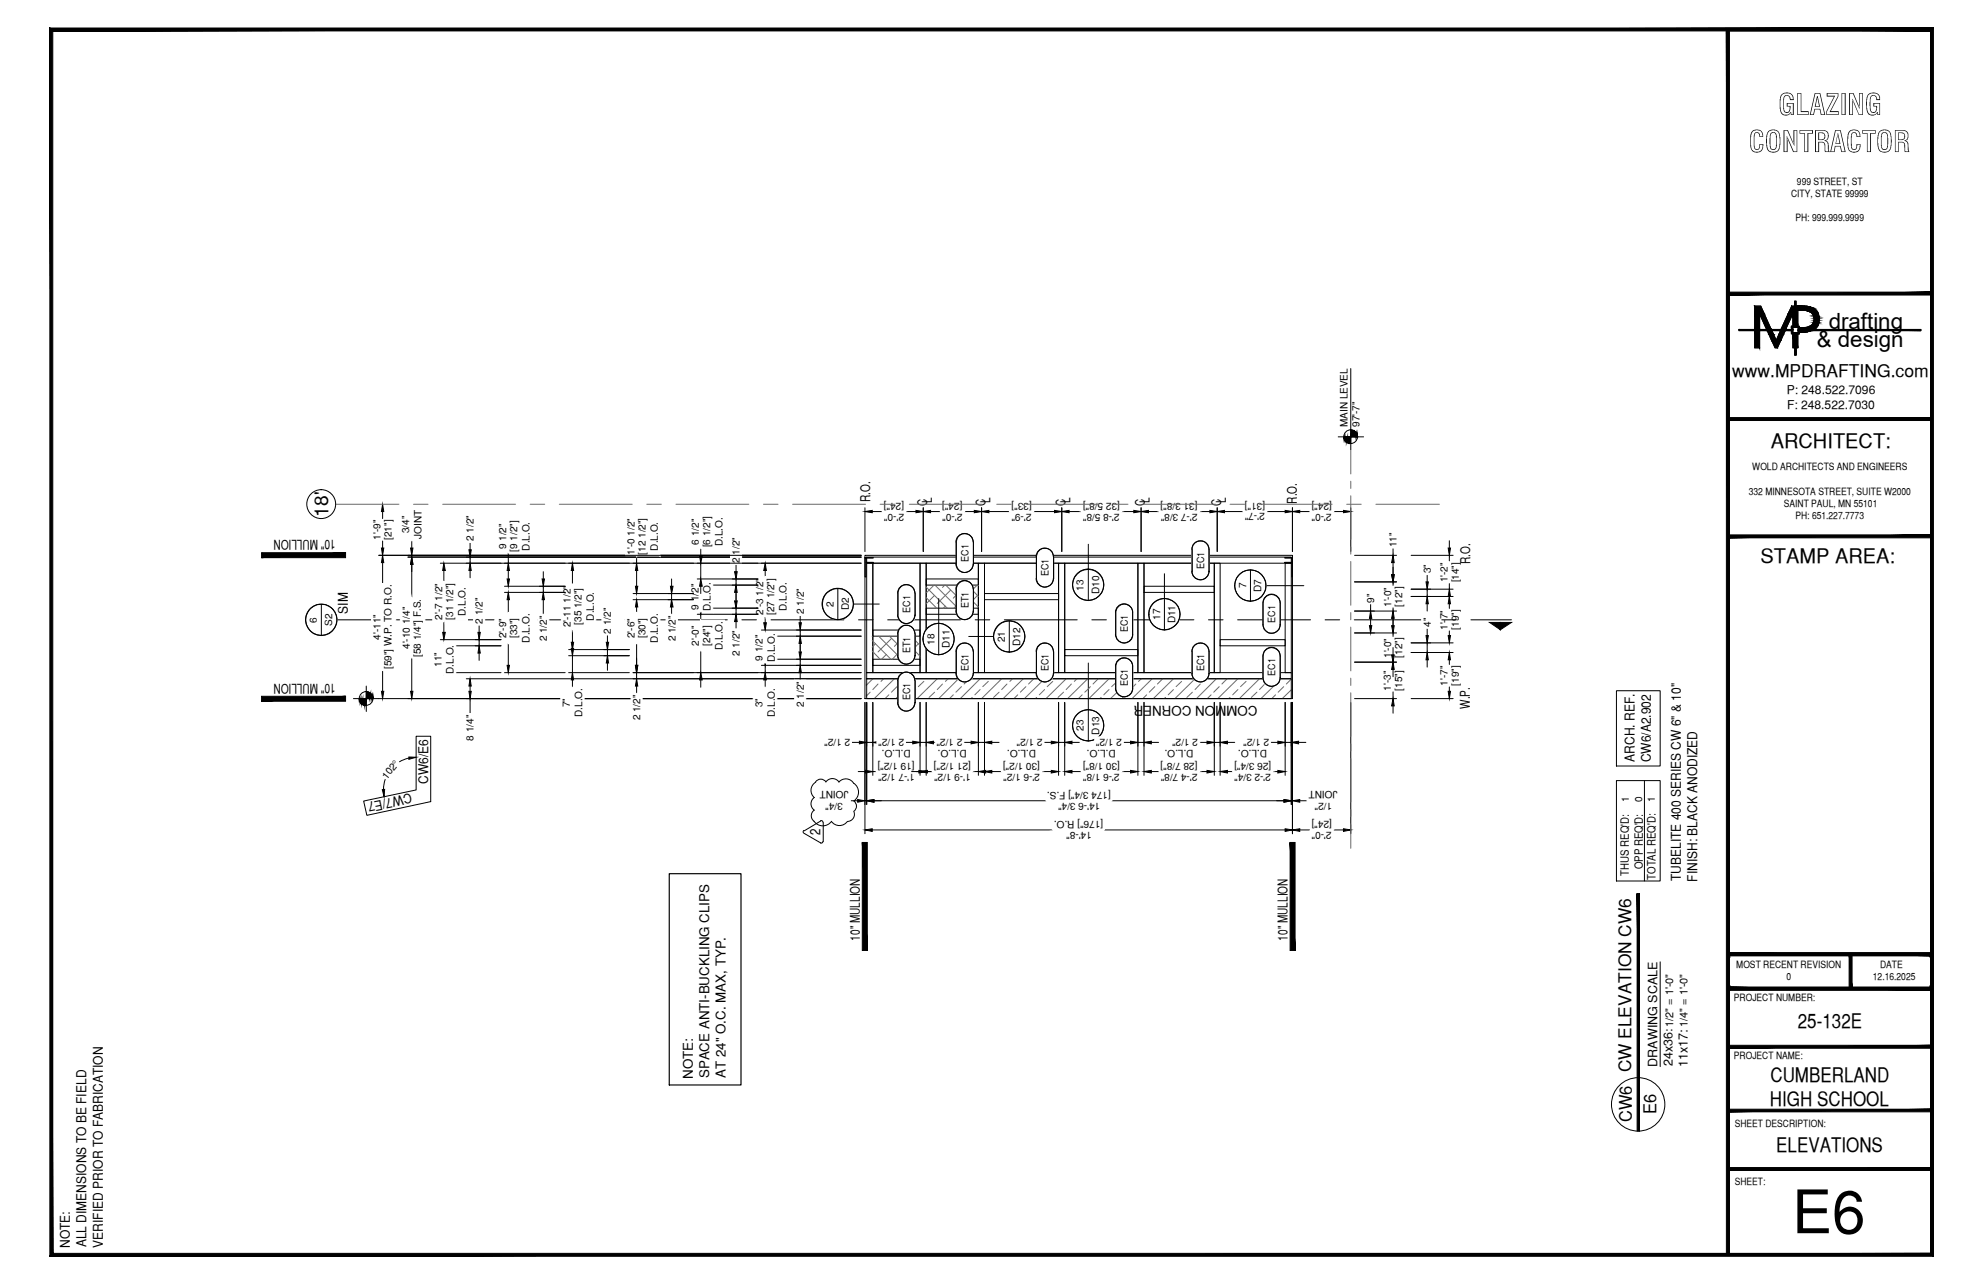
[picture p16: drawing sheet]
<svg xmlns="http://www.w3.org/2000/svg" width="432mm" height="279mm" viewBox="0 0 432 279" stroke-linecap="round" stroke-linejoin="round" font-family="sans-serif">
<defs><g id="words">
<text font-size="13.1" x="390.2" y="268.4">E6</text>
<g font-size="6.3">
<text x="387.2" y="25">GLAZING</text>
<text x="380.8" y="33.1">CONTRACTOR</text>
</g>
<g font-size="4.9">
<text x="398.2" y="71.5">drafting</text>
<text x="395.6" y="75.5">&amp; design</text>
</g>
<g font-size="4.4">
<text x="385.6" y="97.5">ARCHITECT:</text>
<text x="383.3" y="122.5">STAMP AREA:</text>
<text x="391.5" y="223.7">25-132E</text>
<text x="385.5" y="235.4">CUMBERLAND</text>
<text x="385.4" y="240.7">HIGH SCHOOL</text>
<text x="386.8" y="250.7">ELEVATIONS</text>
</g>
<text font-size="4.2" x="71.4" y="112.5" transform="rotate(-90 71.4 112.5)">18'</text>
<g font-size="3.8">
<text x="377.2" y="82">www.MPDRAFTING.com</text>
<text x="355.2" y="233.4" transform="rotate(-90 355.2 233.4)">CW ELEVATION CW6</text>
<text x="355.3" y="244.2" transform="rotate(-90 355.3 244.2)">CW6</text>
<text x="360.6" y="242.4" transform="rotate(-90 360.6 242.4)">E6</text>
</g>
<text font-size="3.1" x="178.6" y="181.7" transform="rotate(-90 178.6 181.7)">2</text>
<g font-size="2.9">
<text x="189.5" y="109.3" transform="rotate(-90 189.5 109.3)">R.O.</text>
<text x="201.9" y="110" transform="rotate(-90 201.9 110)">C</text>
<text x="202.9" y="109.5" transform="rotate(-90 202.9 109.5)">L</text>
<text x="214.6" y="110" transform="rotate(-90 214.6 110)">C</text>
<text x="215.6" y="109.5" transform="rotate(-90 215.6 109.5)">L</text>
<text x="232" y="110" transform="rotate(-90 232 110)">C</text>
<text x="233" y="109.5" transform="rotate(-90 233 109.5)">L</text>
<text x="249.3" y="110" transform="rotate(-90 249.3 110)">C</text>
<text x="250.3" y="109.5" transform="rotate(-90 250.3 109.5)">L</text>
<text x="265.9" y="110" transform="rotate(-90 265.9 110)">C</text>
<text x="266.9" y="109.5" transform="rotate(-90 266.9 109.5)">L</text>
<text x="282.4" y="109.6" transform="rotate(-90 282.4 109.6)">R.O.</text>
<text x="73.1" y="117.6" transform="rotate(180 73.1 117.6)">10&quot; MULLION</text>
<text x="320.1" y="122.7" transform="rotate(-90 320.1 122.7)">R.O.</text>
<text x="75.8" y="133.5" transform="rotate(-90 75.8 133.5)">SIM</text>
<text x="73.1" y="148.8" transform="rotate(180 73.1 148.8)">10&quot; MULLION</text>
<text x="273.8" y="153.7" transform="rotate(180 273.8 153.7)">COMMON CORNER</text>
<text x="320" y="154.2" transform="rotate(-90 320 154.2)">W.P.</text>
<text x="355.9" y="165.7" transform="rotate(-90 355.9 165.7)">ARCH. REF.</text>
<text x="359.5" y="165.9" transform="rotate(-90 359.5 165.9)">CW6/A2.902</text>
<text x="89.5" y="172.7" transform="rotate(168 89.5 172.7)">CW7/E7</text>
<text x="93.2" y="170.6" transform="rotate(-90 93.2 170.6)">CW6/E6</text>
<text x="366" y="191.7" transform="rotate(-90 366 191.7)">TUBELITE 400 SERIES CW 6&quot; &amp; 10&quot;</text>
<text x="369.6" y="191.8" transform="rotate(-90 369.6 191.8)">FINISH: BLACK ANODIZED</text>
<text x="187.2" y="204.7" transform="rotate(-90 187.2 204.7)">10&quot; MULLION</text>
<text x="280.4" y="204.7" transform="rotate(-90 280.4 204.7)">10&quot; MULLION</text>
<text x="150.9" y="234.8" transform="rotate(-90 150.9 234.8)">NOTE:</text>
<text x="154.4" y="234.6" transform="rotate(-90 154.4 234.6)">SPACE ANTI-BUCKLING CLIPS</text>
<text x="158" y="234.6" transform="rotate(-90 158 234.6)">AT 24&quot; O.C. MAX, TYP.</text>
<text x="15.2" y="271.6" transform="rotate(-90 15.2 271.6)">NOTE:</text>
<text x="18.8" y="271.4" transform="rotate(-90 18.8 271.4)">ALL DIMENSIONS TO BE FIELD</text>
<text x="22.4" y="271.5" transform="rotate(-90 22.4 271.5)">VERIFIED PRIOR TO FABRICATION</text>
</g>
<g font-size="2.7">
<text x="360.9" y="232.1" transform="rotate(-90 360.9 232.1)">DRAWING SCALE</text>
<text x="364.2" y="232" transform="rotate(-90 364.2 232)">24x36:</text>
<text x="367.5" y="232.2" transform="rotate(-90 367.5 232.2)">11x17:</text>
</g>
<g font-size="2.6">
<text x="389.1" y="85.8">P: 248.522.7096</text>
<text x="389.1" y="89">F: 248.522.7030</text>
</g>
<g font-size="2.5">
<text x="354.7" y="190.6" transform="rotate(-90 354.7 190.6)">THUS REQ'D:</text>
<text x="357.7" y="189.2" transform="rotate(-90 357.7 189.2)">OPP REQ'D:</text>
<text x="360.5" y="191.5" transform="rotate(-90 360.5 191.5)">TOTAL REQ'D:</text>
</g>
<g font-size="2.4">
<text x="364.3" y="223.4" transform="rotate(-90 364.3 223.4)">1/2&quot; = 1'-0&quot;</text>
<text x="367.5" y="223.4" transform="rotate(-90 367.5 223.4)">1/4&quot; = 1'-0&quot;</text>
</g>
<g font-size="2.2">
<text x="391.3" y="40.2">999 STREET, ST</text>
<text x="390" y="42.9">CITY, STATE 99999</text>
<text x="391" y="48.2">PH: 999.999.9999</text>
<text x="293.4" y="93" transform="rotate(-90 293.4 93)">MAIN LEVEL</text>
<text x="296" y="92.9" transform="rotate(-90 296 92.9)">97'-7&quot;</text>
<text x="380.8" y="107.6">332 MINNESOTA STREET, SUITE W2000</text>
<text x="381.6" y="102.3">WOLD ARCHITECTS AND ENGINEERS</text>
<text x="196.8" y="111.8" transform="rotate(180 196.8 111.8)">2'-0&quot;</text>
<text x="196.8" y="109.3" transform="rotate(180 196.8 109.3)">[24&quot;]</text>
<text x="209.5" y="111.8" transform="rotate(180 209.5 111.8)">2'-0&quot;</text>
<text x="209.5" y="109.3" transform="rotate(180 209.5 109.3)">[24&quot;]</text>
<text x="224.6" y="111.8" transform="rotate(180 224.6 111.8)">2'-9&quot;</text>
<text x="224.7" y="109.3" transform="rotate(180 224.7 109.3)">[33&quot;]</text>
<text x="243.8" y="111.8" transform="rotate(180 243.8 111.8)">2'-8 5/8&quot;</text>
<text x="243.8" y="109.3" transform="rotate(180 243.8 109.3)">[32 5/8&quot;]</text>
<text x="260.7" y="111.8" transform="rotate(180 260.7 111.8)">2'-7 3/8&quot;</text>
<text x="260.7" y="109.3" transform="rotate(180 260.7 109.3)">[31 3/8&quot;]</text>
<text x="275.4" y="111.7" transform="rotate(180 275.4 111.7)">2'-7&quot;</text>
<text x="275.5" y="109.3" transform="rotate(180 275.5 109.3)">[31&quot;]</text>
<text x="289.9" y="111.8" transform="rotate(180 289.9 111.8)">2'-0&quot;</text>
<text x="290" y="109.3" transform="rotate(180 290 109.3)">[24&quot;]</text>
<text x="388.4" y="110.3">SAINT PAUL, MN 55101</text>
<text x="391" y="113">PH: 651.227.7773</text>
<text x="82.9" y="117.5" transform="rotate(-90 82.9 117.5)">1'-9&quot;</text>
<text x="85.3" y="117.5" transform="rotate(-90 85.3 117.5)">[21&quot;]</text>
<text x="89.1" y="116" transform="rotate(-90 89.1 116)">3/4&quot;</text>
<text x="91.8" y="117.3" transform="rotate(-90 91.8 117.3)">JOINT</text>
<text x="103.1" y="117.7" transform="rotate(-90 103.1 117.7)">2 1/2&quot;</text>
<text x="110.2" y="119.5" transform="rotate(-90 110.2 119.5)">9 1/2&quot;</text>
<text x="115.3" y="119.8" transform="rotate(-90 115.3 119.8)">D.L.O.</text>
<text x="143.3" y="119.8" transform="rotate(-90 143.3 119.8)">D.L.O.</text>
<text x="152.1" y="118.5" transform="rotate(-90 152.1 118.5)">6 1/2&quot;</text>
<text x="154.6" y="119.1" transform="rotate(-90 154.6 119.1)">[6 1/2&quot;]</text>
<text x="157.3" y="118.9" transform="rotate(-90 157.3 118.9)">D.L.O.</text>
<text x="304.1" y="119.1" transform="rotate(-90 304.1 119.1)">11&quot;</text>
<text x="112.6" y="120.1" transform="rotate(-90 112.6 120.1)">[9 1/2&quot;]</text>
<text x="138.2" y="120.7" transform="rotate(-90 138.2 120.7)">1'-0 1/2&quot;</text>
<text x="140.6" y="120.7" transform="rotate(-90 140.6 120.7)">[12 1/2&quot;]</text>
<text x="161" y="122.5" transform="rotate(-90 161 122.5)">2 1/2&quot;</text>
<text x="210.9" y="122.2" transform="rotate(-90 210.9 122.2)">EC1</text>
<text x="228.3" y="125.4" transform="rotate(-90 228.3 125.4)">EC1</text>
<text x="262.2" y="123.8" transform="rotate(-90 262.2 123.8)">EC1</text>
<text x="311.5" y="124.7" transform="rotate(-90 311.5 124.7)">3&quot;</text>
<text x="236" y="128.5" transform="rotate(-90 236 128.5)">13</text>
<text x="239.3" y="129.3" transform="rotate(-90 239.3 129.3)">D10</text>
<text x="271.3" y="128" transform="rotate(-90 271.3 128)">7</text>
<text x="274.6" y="128.8" transform="rotate(-90 274.6 128.8)">D7</text>
<text x="299.2" y="131.1" transform="rotate(-90 299.2 131.1)">9&quot;</text>
<text x="315.2" y="126.7" transform="rotate(-90 315.2 126.7)">1'-2&quot;</text>
<text x="317.6" y="126.7" transform="rotate(-90 317.6 126.7)">[14&quot;]</text>
<text x="69" y="135.5" transform="rotate(-90 69 135.5)">6</text>
<text x="72.3" y="136.2" transform="rotate(-90 72.3 136.2)">S2</text>
<text x="96.3" y="134.9" transform="rotate(-90 96.3 134.9)">2'-7 1/2&quot;</text>
<text x="98.7" y="134.9" transform="rotate(-90 98.7 134.9)">[31 1/2&quot;]</text>
<text x="101.3" y="134" transform="rotate(-90 101.3 134)">D.L.O.</text>
<text x="105.1" y="135.7" transform="rotate(-90 105.1 135.7)">2 1/2&quot;</text>
<text x="124.2" y="136.5" transform="rotate(-90 124.2 136.5)">2'-11 1/2&quot;</text>
<text x="126.6" y="136" transform="rotate(-90 126.6 136)">[35 1/2&quot;]</text>
<text x="129.3" y="135.1" transform="rotate(-90 129.3 135.1)">D.L.O.</text>
<text x="133" y="137.9" transform="rotate(-90 133 137.9)">2 1/2&quot;</text>
<text x="152.1" y="132.7" transform="rotate(-90 152.1 132.7)">9 1/2&quot;</text>
<text x="154.7" y="133" transform="rotate(-90 154.7 133)">D.L.O.</text>
<text x="166.2" y="133.8" transform="rotate(-90 166.2 133.8)">2'-3 1/2&quot;</text>
<text x="168.6" y="133.9" transform="rotate(-90 168.6 133.9)">[27 1/2&quot;]</text>
<text x="171.3" y="133" transform="rotate(-90 171.3 133)">D.L.O.</text>
<text x="175" y="133.6" transform="rotate(-90 175 133.6)">2 1/2&quot;</text>
<text x="181.5" y="132.1" transform="rotate(-90 181.5 132.1)">2</text>
<text x="184.8" y="132.8" transform="rotate(-90 184.8 132.8)">D2</text>
<text x="198.2" y="133.3" transform="rotate(-90 198.2 133.3)">EC1</text>
<text x="210.9" y="132.4" transform="rotate(-90 210.9 132.4)">ET1</text>
<text x="245.6" y="137.6" transform="rotate(-90 245.6 137.6)">EC1</text>
<text x="252.6" y="134.9" transform="rotate(-90 252.6 134.9)">17</text>
<text x="255.9" y="135.6" transform="rotate(-90 255.9 135.6)">D11</text>
<text x="277.7" y="135.5" transform="rotate(-90 277.7 135.5)">EC1</text>
<text x="302.9" y="132.1" transform="rotate(-90 302.9 132.1)">1'-0&quot;</text>
<text x="305.3" y="132" transform="rotate(-90 305.3 132)">[12&quot;]</text>
<text x="311.5" y="136.4" transform="rotate(-90 311.5 136.4)">4&quot;</text>
<text x="315.2" y="137.1" transform="rotate(-90 315.2 137.1)">1'-7&quot;</text>
<text x="317.6" y="137" transform="rotate(-90 317.6 137)">[19&quot;]</text>
<text x="82.9" y="139.2" transform="rotate(-90 82.9 139.2)">4'-11&quot;</text>
<text x="89.2" y="141.2" transform="rotate(-90 89.2 141.2)">4'-10 1/4&quot;</text>
<text x="91.6" y="142.9" transform="rotate(-90 91.6 142.9)">[58 1/4&quot;] F.S.</text>
<text x="110.2" y="138.9" transform="rotate(-90 110.2 138.9)">2'-9&quot;</text>
<text x="112.6" y="138.9" transform="rotate(-90 112.6 138.9)">[33&quot;]</text>
<text x="115.3" y="139.8" transform="rotate(-90 115.3 139.8)">D.L.O.</text>
<text x="119.1" y="139.6" transform="rotate(-90 119.1 139.6)">2 1/2&quot;</text>
<text x="138.2" y="138.9" transform="rotate(-90 138.2 138.9)">2'-6&quot;</text>
<text x="140.6" y="138.9" transform="rotate(-90 140.6 138.9)">[30&quot;]</text>
<text x="143.3" y="139.8" transform="rotate(-90 143.3 139.8)">D.L.O.</text>
<text x="147.1" y="139.6" transform="rotate(-90 147.1 139.6)">2 1/2&quot;</text>
<text x="152.1" y="140.5" transform="rotate(-90 152.1 140.5)">2'-0&quot;</text>
<text x="154.6" y="140.5" transform="rotate(-90 154.6 140.5)">[24&quot;]</text>
<text x="157.3" y="141.4" transform="rotate(-90 157.3 141.4)">D.L.O.</text>
<text x="161" y="142.7" transform="rotate(-90 161 142.7)">2 1/2&quot;</text>
<text x="166.1" y="143.8" transform="rotate(-90 166.1 143.8)">9 1/2&quot;</text>
<text x="198.2" y="142.1" transform="rotate(-90 198.2 142.1)">ET1</text>
<text x="203.5" y="140.3" transform="rotate(-90 203.5 140.3)">18</text>
<text x="206.8" y="141" transform="rotate(-90 206.8 141)">D11</text>
<text x="218.8" y="139.8" transform="rotate(-90 218.8 139.8)">21</text>
<text x="222.1" y="140.5" transform="rotate(-90 222.1 140.5)">D12</text>
<text x="302.9" y="143.2" transform="rotate(-90 302.9 143.2)">1'-0&quot;</text>
<text x="305.3" y="143.1" transform="rotate(-90 305.3 143.1)">[12&quot;]</text>
<text x="85.3" y="145.6" transform="rotate(-90 85.3 145.6)">[59&quot;] W.P. TO R.O.</text>
<text x="96.1" y="145.1" transform="rotate(-90 96.1 145.1)">11&quot;</text>
<text x="98.7" y="146.6" transform="rotate(-90 98.7 146.6)">D.L.O.</text>
<text x="168.7" y="144.1" transform="rotate(-90 168.7 144.1)">D.L.O.</text>
<text x="210.9" y="146" transform="rotate(-90 210.9 146)">EC1</text>
<text x="228.3" y="146" transform="rotate(-90 228.3 146)">EC1</text>
<text x="245.6" y="149.3" transform="rotate(-90 245.6 149.3)">EC1</text>
<text x="262.2" y="146" transform="rotate(-90 262.2 146)">EC1</text>
<text x="277.7" y="147.1" transform="rotate(-90 277.7 147.1)">EC1</text>
<text x="315.2" y="149.2" transform="rotate(-90 315.2 149.2)">1'-7&quot;</text>
<text x="317.6" y="149.2" transform="rotate(-90 317.6 149.2)">[19&quot;]</text>
<text x="124.1" y="153.9" transform="rotate(-90 124.1 153.9)">7&quot;</text>
<text x="166.1" y="153.9" transform="rotate(-90 166.1 153.9)">3&quot;</text>
<text x="175" y="153.9" transform="rotate(-90 175 153.9)">2 1/2&quot;</text>
<text x="198.2" y="152.4" transform="rotate(-90 198.2 152.4)">EC1</text>
<text x="302.8" y="150.3" transform="rotate(-90 302.8 150.3)">1'-3&quot;</text>
<text x="305.3" y="150.3" transform="rotate(-90 305.3 150.3)">[15&quot;]</text>
<text x="103.1" y="161.2" transform="rotate(-90 103.1 161.2)">8 1/4&quot;</text>
<text x="126.7" y="156" transform="rotate(-90 126.7 156)">D.L.O.</text>
<text x="139.4" y="156.8" transform="rotate(-90 139.4 156.8)">2 1/2&quot;</text>
<text x="168.7" y="156" transform="rotate(-90 168.7 156)">D.L.O.</text>
<text x="185.1" y="160.8" transform="rotate(180 185.1 160.8)">2 1/2&quot;</text>
<text x="196.8" y="160.8" transform="rotate(180 196.8 160.8)">2 1/2&quot;</text>
<text x="209.5" y="160.8" transform="rotate(180 209.5 160.8)">2 1/2&quot;</text>
<text x="227" y="160.8" transform="rotate(180 227 160.8)">2 1/2&quot;</text>
<text x="236" y="159.1" transform="rotate(-90 236 159.1)">23</text>
<text x="239.3" y="159.8" transform="rotate(-90 239.3 159.8)">D13</text>
<text x="244.3" y="160.8" transform="rotate(180 244.3 160.8)">2 1/2&quot;</text>
<text x="260.9" y="160.8" transform="rotate(180 260.9 160.8)">2 1/2&quot;</text>
<text x="276.4" y="160.8" transform="rotate(180 276.4 160.8)">2 1/2&quot;</text>
<text x="198.3" y="163.3" transform="rotate(180 198.3 163.3)">D.L.O.</text>
<text x="199.1" y="165.9" transform="rotate(180 199.1 165.9)">[19 1/2&quot;]</text>
<text x="210.5" y="163.3" transform="rotate(180 210.5 163.3)">D.L.O.</text>
<text x="211.4" y="165.9" transform="rotate(180 211.4 165.9)">[21 1/2&quot;]</text>
<text x="225.6" y="163.3" transform="rotate(180 225.6 163.3)">D.L.O.</text>
<text x="226.4" y="165.9" transform="rotate(180 226.4 165.9)">[30 1/2&quot;]</text>
<text x="243" y="163.3" transform="rotate(180 243 163.3)">D.L.O.</text>
<text x="243.8" y="165.9" transform="rotate(180 243.8 165.9)">[30 1/8&quot;]</text>
<text x="259.9" y="163.3" transform="rotate(180 259.9 163.3)">D.L.O.</text>
<text x="260.7" y="165.9" transform="rotate(180 260.7 165.9)">[28 7/8&quot;]</text>
<text x="275.9" y="163.3" transform="rotate(180 275.9 163.3)">D.L.O.</text>
<text x="276.8" y="165.9" transform="rotate(180 276.8 165.9)">[26 3/4&quot;]</text>
<text x="84.2" y="169.7" transform="rotate(-51 84.2 169.7)">102°</text>
<text x="184.8" y="172.2" transform="rotate(180 184.8 172.2)">JOINT</text>
<text x="199.2" y="168.3" transform="rotate(180 199.2 168.3)">1'-7 1/2&quot;</text>
<text x="211.4" y="168.4" transform="rotate(180 211.4 168.4)">1'-9 1/2&quot;</text>
<text x="226.4" y="168.4" transform="rotate(180 226.4 168.4)">2'-6 1/2&quot;</text>
<text x="241.9" y="172.3" transform="rotate(180 241.9 172.3)">[174 3/4&quot;] F.S.</text>
<text x="243.8" y="168.4" transform="rotate(180 243.8 168.4)">2'-6 1/8&quot;</text>
<text x="260.7" y="168.4" transform="rotate(180 260.7 168.4)">2'-4 7/8&quot;</text>
<text x="276.7" y="168.4" transform="rotate(180 276.7 168.4)">2'-2 3/4&quot;</text>
<text x="291.3" y="172.2" transform="rotate(180 291.3 172.2)">JOINT</text>
<text x="183.5" y="174.8" transform="rotate(180 183.5 174.8)">3/4&quot;</text>
<text x="239.6" y="174.8" transform="rotate(180 239.6 174.8)">14'-6 3/4&quot;</text>
<text x="240.2" y="178.6" transform="rotate(180 240.2 178.6)">[176&quot;] R.O.</text>
<text x="290" y="178.6" transform="rotate(180 290 178.6)">[24&quot;]</text>
<text x="290.1" y="174.8" transform="rotate(180 290.1 174.8)">1/2&quot;</text>
<text x="354.6" y="174.4" transform="rotate(-90 354.6 174.4)">1</text>
<text x="357.6" y="174.4" transform="rotate(-90 357.6 174.4)">0</text>
<text x="360.4" y="174.4" transform="rotate(-90 360.4 174.4)">1</text>
<text x="237.7" y="181.1" transform="rotate(180 237.7 181.1)">14'-8&quot;</text>
<text x="289.9" y="181.1" transform="rotate(180 289.9 181.1)">2'-0&quot;</text>
<text x="378.1" y="210.6">MOST RECENT REVISION</text>
<text x="389" y="213.3">0</text>
<text x="407.8" y="213.2">12.16.2025</text>
<text x="409.4" y="210.6">DATE</text>
<text x="377.6" y="217.8">PROJECT NUMBER:</text>
<text x="377.6" y="230.4">PROJECT NAME:</text>
<text x="377.8" y="245.2">SHEET DESCRIPTION:</text>
<text x="377.8" y="257.9">SHEET:</text>
</g>
</g></defs>
<!-- layer: SYMBOLS -->
<g fill="none" stroke="#000" stroke-width=".22">
<path d="M291.4 95.1h5.5M294.1 80.2v17.6M208.2 118a1.87 1.87 0 0 1 1.8-1.9 1.87 1.87 0 0 1 1.9 1.9M208.2 118v4.7M212 118v4.7M259.5 119.5a1.87 1.87 0 0 1 1.9-1.8 1.87 1.87 0 0 1 1.9 1.8v4.8M259.6 119.6v4.7M70 131.5v6.8M73.4 134.9h8.8M85.3 134.9h3.2M91.7 134.9h15.9M110.7 134.9h3.2"/>
<path d="M117.1 134.9h15.9M136.1 134.9h3.2M142.5 134.9h15.9M161.5 134.9h3.2M167.9 134.9h15.9M182.4 128.1v6.8M186.9 134.9h3.2M193.3 134.9h15.9M195.5 137.9a1.87 1.87 0 0 1 1.8-1.9 1.87 1.87 0 0 1 1.9 1.9M195.5 133.8a1.87 1.87 0 0 0 1.8 1.9 1.87 1.87 0 0 0 1.9-1.9M195.5 129.1a1.87 1.87 0 0 1 1.8-1.9 1.87 1.87 0 0 1 1.9 1.9M195.5 129.1v4.8"/>
<path d="M195.5 137.9v4.8M199.3 129.1v4.8M199.3 137.9v4.8M204.4 135.6v6.9M208.2 132.9a1.87 1.87 0 0 0 1.8 1.9 1.87 1.87 0 0 0 1.9-1.9M208.2 128.2a1.87 1.87 0 0 1 1.8-1.9 1.87 1.87 0 0 1 1.9 1.9M208.2 122.7a1.87 1.87 0 0 0 1.8 1.9 1.87 1.87 0 0 0 1.9-1.9M208.2 128.2v4.8M212 128.2v4.8M212.3 134.9h3.2M218.7 134.9h15.9M219.8 135.1v6.8"/>
<path d="M225.6 125.9a1.87 1.87 0 0 0 1.9 1.9 1.87 1.87 0 0 0 1.9-1.9M225.6 121.1a1.87 1.87 0 0 1 1.9-1.8 1.87 1.87 0 0 1 1.9 1.8M225.7 121.2v4.7M229.4 121.2v4.7M237 123.9v6.8M237.7 134.9h3.2M242.9 138a1.87 1.87 0 0 0 1.9 1.9 1.87 1.87 0 0 0 1.8-1.9M242.9 133.3a1.87 1.87 0 0 1 1.9-1.9 1.87 1.87 0 0 1 1.8 1.9v4.7M243 133.3v4.7M244.1 134.9h15.9M253.6 130.2v6.9M259.5 124.3a1.87 1.87 0 0 0 1.9 1.9 1.87 1.87 0 0 0 1.9-1.9"/>
<path d="M263.1 134.9h3.2M269.5 134.9h15.9M272.3 124v6.8M275 131.2v4.7a1.87 1.87 0 0 0 1.9 1.9 1.87 1.87 0 0 0 1.9-1.9v-4.7M275 131.2a1.87 1.87 0 0 1 1.9-1.9 1.87 1.87 0 0 1 1.9 1.9M288.5 134.9h3.2M294.9 134.9h15.9M313.9 134.9h3.2M320.3 134.9h8.8M77 152h5.5M79.8 149.3v5.5M195.5 142.7a1.87 1.87 0 0 0 1.8 1.8 1.87 1.87 0 0 0 1.9-1.8"/>
<path d="M195.5 152.9a1.87 1.87 0 0 0 1.8 1.8 1.87 1.87 0 0 0 1.9-1.8M195.5 148.1a1.87 1.87 0 0 1 1.8-1.9 1.87 1.87 0 0 1 1.9 1.9M195.5 148.1v4.8M199.3 148.1v4.8M208.2 146.5a1.87 1.87 0 0 0 1.8 1.9 1.87 1.87 0 0 0 1.9-1.9M208.2 141.8a1.87 1.87 0 0 1 1.8-1.9 1.87 1.87 0 0 1 1.9 1.9M208.2 141.8v4.8M212 141.8v4.8M225.6 146.5a1.87 1.87 0 0 0 1.9 1.9 1.87 1.87 0 0 0 1.9-1.9M225.6 141.8a1.87 1.87 0 0 1 1.9-1.9 1.87 1.87 0 0 1 1.9 1.9M225.7 141.8v4.8M229.4 141.8v4.8"/>
<path d="M237 154.4v6.8M242.9 149.8a1.87 1.87 0 0 0 1.9 1.8 1.87 1.87 0 0 0 1.8-1.8M242.9 145a1.87 1.87 0 0 1 1.9-1.9 1.87 1.87 0 0 1 1.8 1.9v4.8M243 145v4.8M259.5 141.8a1.87 1.87 0 0 1 1.9-1.9 1.87 1.87 0 0 1 1.9 1.9M259.6 141.8v4.8M263.3 141.8v4.7a1.87 1.87 0 0 1-1.9 1.9 1.87 1.87 0 0 1-1.9-1.9M275 147.5a1.87 1.87 0 0 0 1.9 1.9 1.87 1.87 0 0 0 1.9-1.9M275 147.5v-4.8a1.87 1.87 0 0 1 1.9-1.9 1.87 1.87 0 0 1 1.9 1.9v4.8M352 169.9h9.5v21.8h-9.5zM358.1 169.9v21.8"/>
<circle cx="294.1" cy="95" r="1.49"/>
<circle cx="69.9" cy="134.8" r="3.4"/>
<circle cx="70" cy="134.9" r="3.4"/>
<circle cx="182.4" cy="131.4" r="3.4"/>
<circle cx="204.4" cy="139" r="3.4"/>
<circle cx="219.7" cy="138.5" r="3.4"/>
<circle cx="236.9" cy="127.2" r="3.4"/>
<circle cx="253.5" cy="133.6" r="3.4"/>
<circle cx="272.3" cy="127.4" r="3.4"/>
<circle cx="79.7" cy="152" r="1.49"/>
<circle cx="237" cy="157.8" r="3.4"/>
<circle cx="356.7" cy="240.3" r="5.8"/>
</g>
<!-- layer: GLASS -->
<path d="M190.1 122.6h10.2v23.8h-10.2zM201.7 122.6h11.3v23.8h-11.3zM214.4 122.6h16.1v23.8h-16.1zM231.8 122.6h16v23.8h-16zM249.1 122.6h15.3v23.8h-15.3z" fill="none" stroke="#000" stroke-width=".22"/>
<!-- layer: COMPONENTS -->
<g fill="none" stroke="#000" stroke-width=".22">
<path d="M188.7 121.2h92.5v1.4h-92.5zM188.7 122.6h1.4v23.8h-1.4zM190.1 137.1h10.2v1.3h-10.2zM200.3 122.6h1.4v23.8h-1.4zM201.7 132.3h11.3v1.4h-11.3zM201.7 126h11.3v1.3h-11.3zM213 122.6h1.4v23.8h-1.4zM214.4 129.2h16.1v1.3h-16.1zM230.5 122.6h1.3v23.8h-1.3zM247.8 122.6h1.3v23.8h-1.3zM249.1 127.6h15.3v1.3h-15.3zM264.4 122.6h1.3v23.8h-1.3z"/>
<path d="M265.7 139.2h14.1v1.3h-14.1zM279.8 122.6h1.4v23.8h-1.4zM188.7 146.4h92.5v1.3h-92.5zM188.7 147.7h92.5v4.3h-92.5zM190.1 143.4h10.2v1.4h-10.2zM231.8 141.4h16v1.3h-16z"/>
</g>
<!-- layer: ROUGH OPENING -->
<path d="M188.3 120.8h93.1v31.2h-93.1z" fill="none" stroke="#000" stroke-width=".22"/>
<!-- layer: DIM -->
<g fill="none" stroke="#000" stroke-width=".22">
<path d="M89.7 117.7v1.6M102.4 118v1.6M152.6 119.4v1.6M188.3 110.5v9.5M189.9 111.3h2.3M197.2 111.3h2.3M201 110.5v9.5M202.6 111.3h2.3M209.9 111.3h2.3M213.7 110.5v9.5M215.3 111.3h4.7M224.9 111.3h4.7"/>
<path d="M231.2 110.5v9.5M232.8 111.3h2.7M244.1 111.3h2.8M248.5 110.5v9.5M250.1 111.3h2.4M261 111.3h2.5M265 110.5v9.5M266.6 111.3h4.2M275.7 111.3h4.1M281.4 110.5v9.5M283 111.3h2.3M290.3 111.3h2.2"/>
<path d="M294.1 110.5v9.5M303.3 119.3v1.5M82.5 120.8h105M83.3 122.4v4.6M88.8 121.2h98.7M89.7 120.8v.4M89.7 122.8v7.3M95.9 122.6h91.6M95.9 139.2h13.2M96.6 124.1v2.5M96.6 135.2v2.4M102.4 121.2v1.4"/>
<path d="M102.4 124.1v1.6M104.3 136v1.6M104.3 139.2v1.3M109.9 128.9h13.2M109.9 127.6h13.2M110.7 120.3v2.3M110.7 124.1v1.9M110.7 130.5v2.8M118.3 124.4v1.6M118.3 127.6v1.3M118.3 130.5v3.2M124.7 124.1v3"/>
<path d="M124.7 136.8v4.3M132.3 138.2v1.6M137.9 130.5h13.1M137.9 129.2h13.1M138.6 121v1.6M138.6 124.1v3.5M138.6 132.1v1.2M146.2 126v1.6M146.2 129.2v1.3M146.2 132.1v1.6M151.8 133.7h13.2M151.8 132.3h13.2"/>
<path d="M151.8 127.3h13.2M151.8 126h13.2M152.6 122.6v3.4M152.6 127.6v4.5M152.6 133.7v1.2M160.3 122.8v1.6M160.3 126v1.3M160.3 128.9v1.8M160.3 132.3v1.4M160.3 135.3v1.5M165.8 138.4h21.7M165.8 137.1h21.7"/>
<path d="M166.6 124.1v1.4M166.6 134.1v1.4M174.2 133.9v1.6M174.2 137.1v1.3M295 120.8h9.1M295 137.7h4.3M295 133h4.3M295 126.6h9.1M298.4 131.4v1.6M298.4 134.6v1.5M303.3 122.4v2.6M307.3 139.9h4.2"/>
<path d="M307.3 129.8h4.2M307.3 128.2h4.2M310.8 125v1.6M310.8 128.2v1.6M310.8 131.4v1.6M310.8 136.7v1.6M310.8 139.9v2.1M82.5 152h105M83.3 145.9v4.5M89.7 143.2v7.2M95.9 146.4h13.2M95.9 140.5h13.2"/>
<path d="M96.6 142.1v2.7M101.5 147.7h86M102.4 149.3v1.1M102.4 152v3.3M104.3 142.1v1.6M109.9 146.4h13.2M110.7 140.1v4.7M123.8 146.4h13.2M123.8 142.7h13.2M123.8 141.4h13.2M124.7 142.7v3.7M124.7 148v1.5"/>
<path d="M132.3 141.4v1.3M132.3 144.3v1.6M137.9 146.4h49.6M138.6 140.1v4.7M138.6 146.4v1.3M138.6 149.3v1.6M152.6 141.7v4.7M152.6 148v1.5M165.8 144.8h21.7M165.8 143.4h21.7M166.6 140v3.2M166.6 144.8v1.6"/>
<path d="M166.6 148v1.5M174.2 140v1.9M174.2 143.4v1.4M174.2 146.4v1.6M188.3 152.8v28.6M188.7 152.8v22.3M190.1 152.8v15.9M200.3 152.8v15.9M201.7 152.8v15.9M213 152.8v15.9M214.4 152.8v15.9M230.5 152.8v15.9"/>
<path d="M231.8 152.8v15.9M247.8 152.8v15.9M249.1 152.8v15.9M264.4 152.8v15.9M265.7 152.8v15.9M279.8 152.8v15.9M281.2 152.8v22.3M281.4 152.8v28.6M294.1 152.8v28.6M307.3 142h4.2M310.8 143.6v1.6M185.2 174.2h1.6"/>
<path d="M185.4 161.5h1.7M186.9 167.9h1.6M188.3 174.2h.4M188.7 161.5h1.4M190.1 167.9h.8M190.3 174.2h37.5M191.6 161.5h1.6M197.2 161.5h1.6M198.5 167.9h1.8M200.3 161.5h1.4M201.7 167.9h1.8M203.3 161.5h1.6"/>
<path d="M209.9 161.5h1.6M211.6 167.9h1.4M213 161.5h1.4M214.6 167.9h3.6M216 161.5h1.6M226.8 167.9h2.1M227.3 161.5h1.6M230.5 161.5h1.3M233.4 161.5h1.6M233.4 167.9h2.1M242.1 174.2h37.5M244.1 167.9h2.1"/>
<path d="M244.6 161.5h1.6M247.8 161.5h1.3M250.7 161.5h1.6M250.7 167.9h1.8M261 167.9h1.8M261.2 161.5h1.6M264.4 161.5h1.3M267.3 161.5h1.6M267.3 167.9h1.2M276.7 161.5h1.6M277.1 167.9h1.2M279.8 161.5h1.4"/>
<path d="M281.2 174.2h.2M282.8 161.5h1.6M283 174.2h1.6M189.9 180.6h39.4M240.5 180.6h39.3M283 180.6h2.3M290.3 180.6h2.2"/>
</g>
<g fill="#000" stroke="#000" stroke-width=".22">
<path d="M89.4 119.3h.5l-.2 1.5zM102.1 119.6h.5l-.2 1.6zM188.3 111.3l1.6-.2v.5zM199.5 111.1l1.5 .2-1.5 .3zM201 111.3l1.6-.2v.5zM212.2 111.1l1.5 .2-1.5 .3zM213.7 111.3l1.6-.2v.5zM229.6 111.1l1.6 .2-1.6 .3zM231.2 111.3l1.6-.2v.5zM246.9 111.1l1.6 .2-1.6 .3zM248.5 111.3l1.6-.2v.5zM263.5 111.1l1.5 .2-1.5 .3z"/>
<path d="M265 111.3l1.6-.2v.5zM279.8 111.1l1.6 .2-1.6 .3zM281.4 111.3l1.6-.2v.5zM292.5 111.1l1.6 .2-1.6 .3zM83.3 120.8l.3 1.6h-.5zM89.7 121.2l.2 1.6h-.5zM96.6 122.6l.4 1.5h-.6zM96.4 137.6h.6l-.4 1.6zM102.4 122.6l.2 1.5h-.5zM104.1 137.6h.5l-.3 1.6zM110.7 128.9l.2 1.6h-.5zM110.4 126h.5l-.2 1.6z"/>
<path d="M110.7 122.6l.2 1.5h-.5zM118 126h.6l-.3 1.6zM118.3 128.9l.3 1.6h-.6zM124.7 122.6l.2 1.5h-.5zM124.4 139.8h.5l-.2 1.6zM132 139.8h.5l-.2 1.6zM138.6 130.5l.3 1.6h-.5zM138.4 127.6h.5l-.3 1.6zM138.6 122.6l.3 1.5h-.5zM146 127.6h.6l-.4 1.6zM146.2 130.5l.4 1.6h-.6zM152.3 132.1h.6l-.3 1.6z"/>
<path d="M152.6 127.3l.3 1.6h-.6zM152.3 130.7h.6l-.3 1.6zM152.6 126l.3 1.6h-.6zM152.3 121h.6l-.3 1.6zM160 130.7h.5l-.2 1.6zM160.3 133.7l.2 1.6h-.5zM160.3 127.3l.2 1.6h-.5zM160 124.4h.5l-.2 1.6zM166.6 122.6l.3 1.5h-.6zM166.3 135.5h.6l-.3 1.6zM174 135.5h.5l-.3 1.6zM298.2 136.1h.5l-.3 1.6z"/>
<path d="M298.4 133l.3 1.6h-.5zM303 125h.6l-.3 1.6zM303.3 120.8l.3 1.6h-.6zM310.5 138.3h.5l-.2 1.6zM310.8 129.8l.2 1.6h-.5zM310.5 126.6h.5l-.2 1.6zM83.1 150.4h.5l-.3 1.6zM89.4 150.4h.5l-.2 1.6zM96.6 140.5l.4 1.6h-.6zM96.4 144.8h.6l-.4 1.6zM102.4 147.7l.2 1.6h-.5zM102.1 150.4h.5l-.2 1.6z"/>
<path d="M104.3 140.5l.3 1.6h-.5zM110.4 144.8h.5l-.2 1.6zM124.4 141.1h.5l-.2 1.6zM124.7 146.4l.2 1.6h-.5zM132.3 142.7l.2 1.6h-.5zM138.4 144.8h.5l-.3 1.6zM138.6 147.7l.3 1.6h-.5zM152.6 146.4l.3 1.6h-.6zM166.3 143.2h.6l-.3 1.6zM166.6 146.4l.3 1.6h-.6zM166.6 138.4l.3 1.6h-.6zM166.3 141.9h.6l-.3 1.5z"/>
<path d="M174 141.9h.5l-.3 1.5zM174.2 144.8l.3 1.6h-.5zM174.2 138.4l.3 1.6h-.5zM310.8 142l.2 1.6h-.5zM186.8 174l1.5 .2-1.5 .4zM187.1 161.3l1.6 .2-1.6 .4zM188.5 167.6l1.6 .3-1.6 .3zM188.7 174.2l1.6-.2v.6zM190.1 161.5l1.5-.2v.6zM198.8 161.3l1.5 .2-1.5 .4zM200.1 167.6l1.6 .3-1.6 .3zM200.3 167.9l1.6-.3v.6z"/>
<path d="M201.7 161.5l1.6-.2v.6zM211.5 161.3l1.5 .2-1.5 .4zM213 167.9l1.6-.3v.6zM214.4 161.5l1.6-.2v.6zM214.4 167.9l1.6-.3v.6zM228.9 167.6l1.6 .3-1.6 .3zM228.9 161.3l1.6 .2-1.6 .4zM231.8 161.5l1.6-.2v.6zM231.8 167.9l1.6-.3v.6zM246.2 167.6l1.6 .3-1.6 .3zM246.2 161.3l1.6 .2-1.6 .4zM249.1 161.5l1.6-.2v.6z"/>
<path d="M249.1 167.9l1.6-.3v.6zM262.8 167.6l1.6 .3-1.6 .3zM262.8 161.3l1.6 .2-1.6 .4zM265.7 167.9l1.6-.3v.6zM265.7 161.5l1.6-.2v.6zM278.3 161.3l1.5 .2-1.5 .4zM278.3 167.6l1.5 .3-1.5 .3zM279.6 174l1.6 .2-1.6 .4zM281.2 161.5l1.6-.2v.6zM281.4 174.2l1.6-.2v.6zM188.3 180.6l1.6-.3v.6zM279.8 180.3l1.6 .3-1.6 .3z"/>
<path d="M281.4 180.6l1.6-.3v.6zM292.5 180.3l1.6 .3-1.6 .3z"/>
</g>
<g fill="#fff" stroke="#fff" stroke-width=".22">
<path d="M80.9 133.3v6.2h2.4zM80.9 133.3h2.4v6.2z"/>
<path d="M83.3 127v18.9h2.9zM83.3 127h2.9v18.9z"/>
<path d="M87.2 131.8v9.7h2.5zM87.2 131.8h2.5v9.7z"/>
<path d="M89.7 130.1v13.1h2.8zM89.7 130.1h2.8v13.1z"/>
<path d="M87.1 110.6v7.1h5.1zM87.1 110.6h5.1v7.1z"/>
<path d="M101.2 111.8v6.2h2.4zM101.2 111.8h2.4v6.2z"/>
<path d="M101.2 155.3v6.2h2.4zM101.2 155.3h2.4v6.2z"/>
<path d="M231.9 183.1h6v-2.5zM231.9 180.6h6l-6 2.5z"/>
<path d="M229.3 180.6h11.2v-2.9zM229.3 177.7h11.2l-11.2 2.9z"/>
<path d="M230.1 176.7h9.7v-2.5zM230.1 174.2h9.7l-9.7 2.5z"/>
<path d="M227.8 174.2h14.3v-2.8zM227.8 171.4h14.3l-14.3 2.8z"/>
<path d="M178.1 176.8h7.1v-5.1zM178.1 171.7h7.1l-7.1 5.1z"/>
<path d="M284.6 176.8h7.1v-5.1zM284.6 171.7h7.1l-7.1 5.1z"/>
<path d="M270.4 162.8h6.3v-2.5zM270.4 160.3h6.3l-6.3 2.5z"/>
<path d="M268.5 170.4h8.6v-2.5zM268.5 167.9h8.6l-8.6 2.5z"/>
<path d="M268.5 167.9h8.6v-5.1zM268.5 162.8h8.6l-8.6 5.1z"/>
<path d="M179.2 162.8h6.2v-2.5zM179.2 160.3h6.2l-6.2 2.5z"/>
<path d="M190.9 170.4h8.4v-2.5zM190.9 167.9h8.4l-8.4 2.5z"/>
<path d="M190.9 167.9h8.5v-5.1zM190.9 162.8h8.5l-8.5 5.1z"/>
<path d="M190.9 162.8h6.3v-2.5zM190.9 160.3h6.3l-6.3 2.5z"/>
<path d="M203.1 170.4h8.5v-2.5zM203.1 167.9h8.5l-8.5 2.5z"/>
<path d="M203.1 167.9h8.5v-5.1zM203.1 162.8h8.5l-8.5 5.1z"/>
<path d="M203.6 162.8h6.3v-2.5zM203.6 160.3h6.3l-6.3 2.5z"/>
<path d="M218.2 170.4h8.6v-2.5zM218.2 167.9h8.6l-8.6 2.5z"/>
<path d="M218.2 167.9h8.5v-5.1zM218.2 162.8h8.5l-8.5 5.1z"/>
<path d="M221.1 162.8h6.2v-2.5zM221.1 160.3h6.2l-6.2 2.5z"/>
<path d="M235.5 170.4h8.6v-2.5zM235.5 167.9h8.6l-8.6 2.5z"/>
<path d="M235.5 167.9h8.6v-5.1zM235.5 162.8h8.6l-8.6 5.1z"/>
<path d="M238.4 162.8h6.2v-2.5zM238.4 160.3h6.2l-6.2 2.5z"/>
<path d="M252.5 170.4h8.5v-2.5zM252.5 167.9h8.5l-8.5 2.5z"/>
<path d="M252.5 167.9h8.5v-5.1zM252.5 162.8h8.5l-8.5 5.1z"/>
<path d="M255 162.8h6.2v-2.5zM255 160.3h6.2l-6.2 2.5z"/>
<path d="M285.3 183.1h5v-2.5zM285.3 180.6h5l-5 2.5z"/>
<path d="M285.4 180.6h4.9v-2.8zM285.4 177.8h4.9l-4.9 2.8z"/>
<path d="M285.3 113.7h5v-2.4zM285.3 111.3h5l-5 2.4z"/>
<path d="M285.4 111.3h4.9v-2.8zM285.4 108.5h4.9l-4.9 2.8z"/>
<path d="M192.2 113.7h5v-2.4zM192.2 111.3h5l-5 2.4z"/>
<path d="M192.2 111.3h4.9v-2.8zM192.2 108.5h4.9l-4.9 2.8z"/>
<path d="M204.9 113.7h5v-2.4zM204.9 111.3h5l-5 2.4z"/>
<path d="M204.9 111.3h4.9v-2.8zM204.9 108.5h4.9l-4.9 2.8z"/>
<path d="M220 113.7h4.9v-2.4zM220 111.3h4.9l-4.9 2.4z"/>
<path d="M220 111.3h4.9v-2.8zM220 108.5h4.9l-4.9 2.8z"/>
<path d="M235.5 113.7h8.6v-2.4zM235.5 111.3h8.6l-8.6 2.4z"/>
<path d="M235.5 111.3h8.6v-2.8zM235.5 108.5h8.6l-8.6 2.8z"/>
<path d="M252.5 113.7h8.5v-2.4zM252.5 111.3h8.5l-8.5 2.4z"/>
<path d="M252.5 111.3h8.5v-2.8zM252.5 108.5h8.5l-8.5 2.8z"/>
<path d="M270.8 113.7h4.9v-2.4zM270.8 111.3h4.9l-4.9 2.4z"/>
<path d="M270.8 111.3h4.9v-2.8zM270.8 108.5h4.9l-4.9 2.8z"/>
<path d="M297.2 128.8v2.6h2.5zM297.2 128.8h2.5v2.6z"/>
<path d="M302.1 115.6v3.7h2.4zM302.1 115.6h2.4v3.7z"/>
<path d="M309.6 134.1v2.6h2.4zM309.6 134.1h2.4v2.6z"/>
<path d="M309.6 122.5v2.5h2.4zM309.6 122.5h2.4v2.5z"/>
<path d="M164 149.5v6.7h5.2zM164 149.5h5.2v6.7z"/>
<path d="M173 148v6.2h2.5zM173 148h2.5v6.2z"/>
<path d="M164 137.6v6.7h5.2zM164 137.6h5.2v6.7z"/>
<path d="M173 127.7v6.2h2.5zM173 127.7h2.5v6.2z"/>
<path d="M164.1 125.5v8.6h2.5zM164.1 125.5h2.5v8.6z"/>
<path d="M166.6 125.5v8.6h5.1zM166.6 125.5h5.1v8.6z"/>
<path d="M150.2 135.8v5h2.4zM150.2 135.8h2.4v5z"/>
<path d="M152.6 134.9v6.8h5.1zM152.6 134.9h5.1v6.8z"/>
<path d="M159.1 136.8v6.3h2.4zM159.1 136.8h2.4v6.3z"/>
<path d="M150.1 126.5v6.7h5.1zM150.1 126.5h5.1v6.7z"/>
<path d="M159.1 116.6v6.2h2.4zM159.1 116.6h2.4v6.2z"/>
<path d="M150.2 112.6v6.2h2.4zM150.2 112.6h2.4v6.2z"/>
<path d="M152.6 112v7.4h5.1zM152.6 112h5.1v7.4z"/>
<path d="M136.2 134.2v5h2.4zM136.2 134.2h2.4v5z"/>
<path d="M138.6 133.3v6.8h5.1zM138.6 133.3h5.1v6.8z"/>
<path d="M145 133.7v6.2h2.5zM145 133.7h2.5v6.2z"/>
<path d="M136.2 112.5v8.4h2.4zM136.2 112.5h2.4v8.4z"/>
<path d="M138.6 112.4v8.6h5.1zM138.6 112.4h5.1v8.6z"/>
<path d="M122.1 149.5v6.7h5.1zM122.1 149.5h5.1v6.7z"/>
<path d="M131.1 132v6.2h2.4zM131.1 132h2.4v6.2z"/>
<path d="M122.2 127.1v9.7h2.5zM122.2 127.1h2.5v9.7z"/>
<path d="M124.7 127.7v8.5h5zM124.7 127.7h5v8.5z"/>
<path d="M108.2 134.2v5h2.5zM108.2 134.2h2.5v5z"/>
<path d="M110.7 133.3v6.8h5.1zM110.7 133.3h5.1v6.8z"/>
<path d="M117.1 133.7v6.2h2.4zM117.1 133.7h2.4v6.2z"/>
<path d="M108.2 113.6v6.2h2.5zM108.2 113.6h2.5v6.2z"/>
<path d="M110.7 113v7.3h5.1zM110.7 113h5.1v7.3z"/>
<path d="M94.1 140.1v6.7h5.2zM94.1 140.1h5.2v6.7z"/>
<path d="M103.1 129.8v6.2h2.4zM103.1 129.8h2.4v6.2z"/>
<path d="M94.2 126.6v8.6h2.4zM94.2 126.6h2.4v8.6z"/>
<path d="M96.6 126.6v8.5h5.2zM96.6 126.6h5.2v8.5z"/>
<path d="M137.4 150.9v6.2h2.4zM137.4 150.9h2.4v6.2z"/>
</g>
<!-- layer: DETAIL TAG -->
<path d="M179.2 130.6l-.1 .8M201 139.1l.1 .9M216.5 137.7l-.2 .8M233.6 127.3l.1 .8M250.2 133.7l.1 .9M269 126.6l-.1 .8M233.7 157l-.1 .9" fill="none" stroke="#fff" stroke-width=".22"/>
<g fill="#fff" stroke="#fff" stroke-width=".22">
<path d="M185.9 131.4l-.5 1.8zM185.7 130.6l.2 .8-.5 1.8zM185.7 130.6l-.9 3.3 .6-.7zM185.4 129.7l.3 .9-.9 3.3zM185.4 129.7l-1.3 4.7 .7-.5zM184.8 129l.6 .7-1.3 4.7zM184.8 129l-1.5 5.7 .8-.3zM184.1 128.5l.7 .5-1.5 5.7zM184.1 128.5l-1.7 6.4 .9-.2zM183.3 128.1l.8 .4-1.7 6.4zM183.3 128.1l-1.7 6.6 .8 .2zM182.4 128.1h.9l-1.7 6.6zM182.4 128.1l-1.6 6.3 .8 .3zM181.6 128.1h.8l-1.6 6.3zM181.6 128.1l-1.6 5.8 .8 .5zM180.8 128.5l.8-.4-1.6 5.8zM180.8 128.5l-1.3 4.7 .5 .7zM180 129l.8-.5-1.3 4.7zM180 129l-.8 3.3 .3 .9zM180 129l-.8 3.3 .3-2.6zM179.5 129.7l-.4 1.7 .1 .9zM179.5 129.7l-.4 1.7z"/>
<path d="M223.2 138.5l-.5 1.7 .4-.8zM223.1 137.7l.1 .8-.5 1.7zM223.1 137.7l-.9 3.2 .5-.7zM222.7 136.8l.4 .9-.9 3.2zM222.7 136.8l-1.2 4.7 .7-.6zM222.2 136.1l.5 .7-1.2 4.7zM222.2 136.1l-1.5 5.7 .8-.3zM221.5 135.6l.7 .5-1.5 5.7zM221.5 135.6l-1.7 6.3 .9-.1zM220.7 135.3l.8 .3-1.7 6.3zM220.7 135.3l-1.8 6.5 .9 .1zM219.8 135.1l.9 .2-1.8 6.5zM219.8 135.1l-1.7 6.4 .8 .3zM218.9 135.3l.9-.2-1.7 6.4zM218.9 135.3l-1.5 5.6 .7 .6zM218.1 135.6l.8-.3-1.5 5.6zM218.1 135.6l-1.2 4.6 .5 .7zM217.4 136.1l.7-.5-1.2 4.6zM217.4 136.1l-.9 3.3 .4 .8zM217.4 136.1l-.9 3.3 .4-2.6zM216.9 136.8l-.6 1.7 .2 .9zM216.9 136.8l-.6 1.7 .2-.8z"/>
<path d="M275.7 127.4l-.5 1.7 .4-.8zM275.6 126.6l.1 .8-.5 1.7zM275.6 126.6l-.9 3.3 .5-.8zM275.2 125.7l.4 .9-.9 3.3zM275.2 125.7l-1.2 4.7 .7-.5zM274.7 125l.5 .7-1.2 4.7zM274.7 125l-1.5 5.7 .8-.3zM274 124.5l.7 .5-1.5 5.7zM274 124.5l-1.7 6.3 .9-.1zM273.2 124.1l.8 .4-1.7 6.3zM273.2 124.1l-1.8 6.6 .9 .1zM272.3 124l.9 .1-1.8 6.6zM272.3 124l-1.7 6.4 .8 .3zM271.4 124.1l.9-.1-1.7 6.4zM271.4 124.1l-1.5 5.8 .7 .5zM270.6 124.5l.8-.4-1.5 5.8zM270.6 124.5l-1.3 4.6 .6 .8zM269.9 125l.7-.5-1.3 4.6zM269.9 125l-.9 3.3 .3 .8zM269.9 125l-.9 3.3 .3-2.6zM269.3 125.7l-.4 1.7 .1 .9zM269.3 125.7l-.4 1.7z"/>
<path d="M240.3 157.9l-.4 1.7zM240.2 157l.1 .9-.4 1.7zM240.2 157l-.9 3.3 .6-.7zM239.9 156.1l.3 .9-.9 3.3zM239.9 156.1l-1.3 4.7 .7-.5zM239.3 155.4l.6 .7-1.3 4.7zM239.3 155.4l-1.5 5.7 .8-.3zM238.6 154.9l.7 .5-1.5 5.7zM238.6 154.9l-1.6 6.3 .8-.1zM237.8 154.6l.8 .3-1.6 6.3zM237.8 154.6l-1.7 6.5 .9 .1zM237 154.4l.8 .2-1.7 6.5zM237 154.4l-1.7 6.4 .8 .3zM236.1 154.6l.9-.2-1.7 6.4zM236.1 154.6l-1.5 5.7 .7 .5zM235.3 154.9l.8-.3-1.5 5.7zM235.3 154.9l-1.3 4.7 .6 .7zM234.6 155.4l.7-.5-1.3 4.7zM234.6 155.4l-.9 3.3 .3 .9zM234.6 155.4l-.9 3.3 .3-2.6zM234 156.1l-.4 1.8 .1 .8zM234 156.1l-.4 1.8z"/>
<path d="M239.9 125.6l.4 1.7zM239.9 125.6l.3 2.5 .1-.8zM239.3 124.9l.6 .7 .3 2.5zM239.3 124.9l.6 4.1 .3-.9zM238.6 124.3l.7 .6 .6 4.1zM238.6 124.3l.7 5.4 .6-.7zM237.8 124l.8 .3 .7 5.4zM237.8 124l.8 6.2 .7-.5zM237 123.9l.8 .1 .8 6.2zM237 123.9l.8 6.7 .8-.4zM236.1 124l.9-.1 .8 6.7zM236.1 124l.9 6.7 .8-.1zM235.3 124.3l.8-.3 .9 6.7zM235.3 124.3l.8 6.3 .9 .1zM234.6 124.9l.7-.6 .8 6.3zM234.6 124.9l.7 5.3 .8 .4zM234.6 124.9l.7 5.3-1.3-4.6zM234 125.6l.6 4.1 .7 .5zM234 125.6l.6 4.1-.9-3.3zM233.7 126.4l.3 2.6 .6 .7zM233.7 126.4l.3 2.6-.4-1.7zM233.6 127.3l.4 1.7z"/>
<path d="M256.5 132l.5 1.7zM256.5 132l.4 2.6 .1-.9zM256 131.3l.5 .7 .4 2.6zM256 131.3l.5 4.1 .4-.8zM255.3 130.7l.7 .6 .5 4.1zM255.3 130.7l.7 5.4 .5-.7zM254.4 130.4l.9 .3 .7 5.4zM254.4 130.4l.9 6.2 .7-.5zM253.6 130.2l.8 .2 .9 6.2zM253.6 130.2l.8 6.8 .9-.4zM252.7 130.4l.9-.2 .8 6.8zM252.7 130.4l.9 6.7 .8-.1zM251.8 130.7l.9-.3 .9 6.7zM251.8 130.7l.9 6.3 .9 .1zM251.1 131.3l.7-.6 .9 6.3zM251.1 131.3l.7 5.3 .9 .4zM251.1 131.3l.7 5.3-1.2-4.6zM250.6 132l.5 4.1 .7 .5zM250.6 132l.5 4.1-.8-3.3zM250.3 132.8l.3 2.6 .5 .7zM250.3 132.8l.3 2.6-.4-1.7zM250.2 133.7l.1 .9 .3 .8z"/>
<path d="M207.3 137.4l.5 1.7zM207.3 137.4l.3 2.6 .2-.9zM206.8 136.7l.5 .7 .3 2.6zM206.8 136.7l.5 4.1 .3-.8zM206.1 136.1l.7 .6 .5 4.1zM206.1 136.1l.7 5.4 .5-.7zM205.3 135.8l.8 .3 .7 5.4zM205.3 135.8l.8 6.2 .7-.5zM204.4 135.6l.9 .2 .8 6.2zM204.4 135.6l.9 6.8 .8-.4zM203.5 135.8l.9-.2 .9 6.8zM203.5 135.8l.9 6.7 .9-.1zM202.7 136.1l.8-.3 .9 6.7zM202.7 136.1l.8 6.3 .9 .1zM202 136.7l.7-.6 .8 6.3zM202 136.7l.7 5.3 .8 .4zM202 136.7l.7 5.3-1.3-4.6zM201.4 137.4l.6 4.1 .7 .5zM201.4 137.4l.6 4.1-.9-3.3zM201.1 138.2l.3 2.6 .6 .7zM201.1 138.2l.3 2.6-.4-1.7zM201 139.1l.4 1.7z"/>
</g>
<g fill="none" stroke="#000" stroke-width=".22">
<path d="M237 118.4v5.5M185.9 131.4h5.6M204.4 130.2v5.4M210.9 138.5h5.4M253.6 124.8v5.4M275.7 127.4h8.2M237 144.3v10.1"/>
<circle cx="182.5" cy="131.5" r="3.4"/>
<circle cx="204.4" cy="139.1" r="3.4"/>
<circle cx="219.8" cy="138.5" r="3.4"/>
<circle cx="237" cy="127.3" r="3.4"/>
<circle cx="253.6" cy="133.7" r="3.4"/>
<circle cx="272.3" cy="127.4" r="3.4"/>
<circle cx="237" cy="157.8" r="3.4"/>
</g>
<!-- layer: F-T ANCHOR -->
<path d="M188.3 121.3h1.9l-1.6 .1v1h1.6h-1.6v3.1h-.3zM279.7 121.3h1.7v4.2h-.1v-3.1h-1.6h1.6v-1z" fill="none" stroke="#000" stroke-width=".22"/>
<!-- layer: GRID LINES -->
<g fill="none" stroke="#6c6c6c" stroke-width=".22">
<path d="M294.1 97.8v5.3M73.1 109.7h13.8M90 109.7h3.2M96.4 109.7h15.9M115.4 109.7h3.2M121.8 109.7h15.9M140.8 109.7h3.2M147.2 109.7h15.9M166.2 109.7h3.2M172.6 109.7h15.9M191.6 109.7h3.2M198 109.7h15.9"/>
<path d="M217 109.7h3.2M223.4 109.7h15.9M242.4 109.7h3.2M248.8 109.7h15.9M267.8 109.7h3.2M274.2 109.7h15.9M293.2 109.7h3.2M294.1 104.7v1.6M294.1 107.9v9.5M294.1 119v1.6M299.6 109.7h13.8M294.1 122.2v9.5"/>
<path d="M294.1 133.3v1.6M294.1 136.5v9.5M294.1 147.6v1.6M294.1 150.7v9.6M294.1 161.9v1.5M294.1 165v9.6M294.1 176.1v1.6M294.1 179.3v5.3"/>
</g>
<!-- layer: SYMBOLS -->
<g fill="#000" stroke="#000" stroke-width=".22">
<path d="M292.7 95.1v.2zM295.5 94.6v.5zM78.2 152v.3zM81.2 151.5v.5z"/>
<path d="M292.7 95.1v.2zM292.7 95.1v.5z"/>
<path d="M292.7 95.1v.5l.2-.5zM292.9 95.1v.7l-.2-.2z"/>
<path d="M292.9 95.1v.7l.1-.7zM293 95.1v.9l-.1-.2z"/>
<path d="M293 95.1v.9l.2-.9zM293.2 95.1v1.1l-.2-.2z"/>
<path d="M293.2 95.1v1.1l.2-1.1zM293.4 95.1v1.2l-.2-.1z"/>
<path d="M293.4 95.1v1.2l.2-1.2zM293.6 95.1v1.4l-.2-.2z"/>
<path d="M293.6 95.1v1.4l.3-1.4zM293.9 95.1v1.4h-.3z"/>
<path d="M293.9 95.1v1.4l.2-1.4zM294.1 95.1v1.4h-.2z"/>
<path d="M294.1 93.5v1.6l.3-1.5zM294.4 93.6v1.5h-.3z"/>
<path d="M294.4 93.6v1.5l.2-1.4zM294.6 93.7v1.4h-.2z"/>
<path d="M294.6 93.7v1.4l.3-1.4zM294.9 93.7v1.4h-.3z"/>
<path d="M294.9 93.7v1.4l.2-1.2zM295.1 93.9v1.2h-.2z"/>
<path d="M295.1 93.9v1.2l.2-1zM295.3 94.1v1h-.2z"/>
<path d="M295.3 94.1v1l.2-.8zM295.5 94.3v.8h-.2z"/>
<path d="M295.5 94.3v.8zM295.5 94.6v.5z"/>
<path d="M295.6 94.8l-.1 .3zM295.6 94.8l.1 .3z"/>
<path d="M324.4 135.4h2.3v1.6zM326.7 135.4v1.6l2.4-1.6z"/>
<path d="M78.2 152v.3l.2-.3zM78.4 152v.6l-.2-.3z"/>
<path d="M78.4 152v.6zM78.4 152v.8z"/>
<path d="M78.4 152v.8l.2-.8zM78.6 152v1l-.2-.2z"/>
<path d="M78.6 152v1l.1-1zM78.7 152v1.2l-.1-.2z"/>
<path d="M78.7 152v1.2l.3-1.2zM79 152v1.4l-.3-.2z"/>
<path d="M79 152v1.4l.2-1.4zM79.2 152v1.5l-.2-.1z"/>
<path d="M79.2 152v1.5l.2-1.5zM79.4 152v1.5h-.2z"/>
<path d="M79.4 152v1.5l.4-1.5zM79.8 152v1.5h-.4z"/>
<path d="M79.8 150.6v1.4l.2-1.4zM80 150.6v1.4h-.2z"/>
<path d="M80 150.6v1.4l.3-1.4zM80.3 150.6v1.4h-.3z"/>
<path d="M80.3 150.6v1.4l.2-1.3zM80.5 150.7v1.3h-.2z"/>
<path d="M80.5 150.7v1.3l.2-1.1zM80.7 150.9v1.1h-.2z"/>
<path d="M80.7 150.9v1.1l.1-.9zM80.8 151.1v.9h-.1z"/>
<path d="M80.8 151.1v.9l.2-.7zM81 151.3v.7h-.2z"/>
<path d="M81 151.3v.7l.2-.5zM81.2 151.5v.5h-.2z"/>
<path d="M81.2 151.8v.2zM81.2 151.8v.2z"/>
<path d="M356.5 194.4v51.7h.5zM356.5 194.4h.5v51.7z"/>
</g>
<!-- layer: LIGHT_2 -->
<g fill="none" stroke="#000" stroke-width=".22">
<path d="M83.3 111.3v1.5M83.3 117.7v1.6M315.6 117.7v1.6M82.5 120.8h105M295 137.7h9.1M295 133h9.1M295 126.6h9.1M303.3 123.4v1.6M303.3 126.6v.8M303.3 132.3v.7M303.3 134.6v1.5M303.3 137.7v.8"/>
<path d="M307.3 139.9h9.1M307.3 129.8h9.1M307.3 128.2h9.1M307.3 120.8h9.1M315.6 120.8v1.2M315.6 127v1.2M315.6 129.8v2.6M315.6 137.3v1M295 152h9.1M295 144.1h9.1M303.3 140.9v1.6M303.3 143.4v2.2"/>
<path d="M303.3 145.7v1.6M303.3 150.6v1.4M303.3 153.6v1.6M307.3 152h9.1M307.3 142h9.1M315.6 143.6v1M315.6 149.5v.9M83.9 169.6l-.4 2.2M89 165l-2 .8"/>
</g>
<g fill="#000" stroke="#000" stroke-width=".22">
<path d="M83.1 119.3h.5l-.3 1.5zM83.3 109.7l.3 1.6h-.5zM315.3 119.3h.5l-.2 1.5zM303 136.1h.6l-.3 1.6zM303.3 133l.3 1.6h-.6zM303 125h.6l-.3 1.6zM315.3 138.3h.5l-.2 1.6zM315.6 129.8l.2 1.6h-.5zM315.6 128.2l.2 1.6h-.5zM303.3 152l.3 1.6h-.6zM303 142.5h.6l-.3 1.6zM303.3 144.1l.3 1.6h-.6z"/>
<path d="M315.3 150.4h.5l-.2 1.6zM315.6 142l.2 1.6h-.5zM83.2 171.8h.6l-.2 1.6zM89 164.7l1.6 .1-1.6 .4z"/>
</g>
<!-- layer: MEDIUM_2 -->
<path d="M90.6 160.2h3.2v14.2l-13.9 3-.7-3.1 11.4-2.4zM361.5 209.3v22.8" fill="none" stroke="#000" stroke-width=".22"/>
<!-- layer: SYMBOLS -->
<path d="M66.7 134l-.2 .9" fill="none" stroke="#fff" stroke-width=".22"/>
<path d="M73.4 134.9l-.5 1.7 .4-.8zM73.3 134l.1 .9-.5 1.7zM73.3 134l-.9 3.3 .5-.7zM72.9 133.2l.4 .8-.9 3.3zM72.9 133.2l-1.2 4.7 .7-.6zM72.4 132.5l.5 .7-1.2 4.7zM72.4 132.5l-1.5 5.7 .8-.3zM71.7 132l.7 .5-1.5 5.7zM71.7 132l-1.7 6.3 .9-.1zM70.9 131.6l.8 .4-1.7 6.3zM70.9 131.6l-1.8 6.6 .9 .1zM70 131.5l.9 .1-1.8 6.6zM70 131.5l-1.7 6.4 .8 .3zM69.1 131.6l.9-.1-1.7 6.4zM69.1 131.6l-1.5 5.7 .7 .6zM68.3 132l.8-.4-1.5 5.7zM68.3 132l-1.2 4.6 .5 .7zM67.6 132.5l.7-.5-1.2 4.6zM67.6 132.5l-.9 3.3 .4 .8zM67.6 132.5l-.9 3.3 .4-2.6zM67.1 133.2l-.6 1.7 .2 .9zM67.1 133.2l-.6 1.7 .2-.9z" fill="#fff" stroke="#fff" stroke-width=".22"/>
<!-- layer: GRID LINES -->
<circle cx="69.9" cy="109.7" r="3.1" fill="none" stroke="#000" stroke-width=".22"/>
<!-- layer: MEDIUM_2 -->
<g fill="#000" stroke="#000" stroke-width=".22">
<path d="M57 120.3v1l18.2-1zM57 121.3l18.2-1v1z"/>
<path d="M57 151.5v1.1l18.2-1.1zM57 152.6l18.2-1.1v1.1z"/>
<path d="M187.8 183.3l1 23.5v-23.5zM187.8 183.3l1 23.5h-1z"/>
<path d="M280.9 183.3l1.1 23.5v-23.5zM280.9 183.3l1.1 23.5h-1.1z"/>
</g>
<!-- layer: NOTES -->
<path d="M352 150.3h9.5v16.4h-9.5z" fill="none" stroke="#000" stroke-width=".22"/>
<!-- layer: LIGHT_1 -->
<g fill="none" stroke="#6c6c6c" stroke-width=".22">
<path d="M189.9 139.4l4.1 4M189.9 138.4v.1M191.3 138.4l4.2 4.2M193.7 138.4l1.8 1.9M194.1 138.9l-2.9 3M195.5 139.9l-.7 .8M199.3 139.3l1 1.2M199.3 138.4l-.2 .2M201.7 130l2.3 2.3M201.7 127.8l4.5 4.5M203.4 127.3l-1.7 1.7M203.5 129.5l-1.8 1.9"/>
<path d="M203.6 127.3l4.6 4.7M205.7 127.3l-.5 .5M205.9 131.9l-.5 .4M205.9 127.3l2.3 2.3M207 128.4l-2.9 2.9M208.2 131.8l-.5 .5M208.2 129.5l-.6 .7M208.3 127.3l.1 .1M212 131l1 1.1M212 128.7l1 1.1M212.8 127.3l-.8 .8M212.9 129.5l-.9 1"/>
<path d="M212.9 127.3l.1 .1M189.5 150.6l-.9 .9M189.9 141.7l1.7 1.7M190.1 147.7l-1.5 1.5M190.6 140.1l-.7 .7M191.2 148.8l-1.1 1.3M192.4 147.7l-.6 .6M193 142.4l-1 1M193.5 151.2l-.8 .8M194.8 147.7l-4.4 4.3M195.3 149.4l-1.2 1.2M195.5 142.2l-1.2 1.2"/>
<path d="M195.5 151.6l-.4 .4M199.3 141.7l1 1.1M199.4 147.7l-.2 .2M199.4 150.1l-.1 .1M200 140.1l-.7 .7M201.2 148.3l-1.2 1.1M203.5 150.6l-1.2 1.2M204.1 147.7l-4.4 4.3M205.2 148.8l-1.1 1.3M206.4 147.7l-.5 .6M207.6 151.2l-.8 .8M208.7 147.8l-4.3 4.2"/>
<path d="M209.4 149.4l-1.2 1.2M210.4 148.3l-.5 .5M211.7 151.8l-.3 .2M213.4 147.7l-4.3 4.3M213.4 150.1l-1.1 1.1M215.2 148.3l-1.2 1.1M217.6 150.6l-1.3 1.2M218.1 147.7l-4.4 4.3M219.3 148.8l-1.2 1.3M220.5 147.7l-.6 .6M221.6 151.2l-.8 .8M222.8 147.7l-4.4 4.3"/>
<path d="M223.4 149.4l-1.2 1.2M225.1 147.7l-1.1 1.1M225.7 151.8l-.3 .2M226.9 148.3l-3.8 3.7M227.5 150.1l-1.2 1.1M229.2 148.3l-1.2 1.1M231.6 150.6l-1.2 1.2M232.2 147.7l-4.4 4.3M233.3 148.8l-1.1 1.3M234.5 147.7l-.6 .6M235.6 151.2l-.8 .8M236.9 147.7l-4.4 4.3"/>
<path d="M237.4 149.4l-1.2 1.2M239.1 147.7l-1.1 1.1M239.8 151.8l-.3 .2M241.5 147.7l-4.4 4.3M241.5 150.1l-1.2 1.1M243 148.6l-.9 .8M243.2 150.7l-1.4 1.3M244.6 151.6l-.2 .2M247.3 148.8l-.7 .7M248.5 147.7l-.6 .6M249.7 151.2l-.8 .8M250.9 147.7l-4.4 4.3"/>
<path d="M251.5 149.4l-1.2 1.2M253.2 147.7l-1.2 1.1M253.8 151.8l-.3 .2M255.5 147.7l-4.4 4.3M255.5 150.1l-1.1 1.1M257.3 148.3l-1.2 1.1M259.7 150.6l-1.3 1.2M260.1 147.8l-4.3 4.2M261.4 148.8l-1.2 1.3M263.7 151.2l-.8 .8M264.9 147.7l-4.4 4.3M265.5 149.4l-1.2 1.2"/>
<path d="M267.2 147.7l-1.1 1.1M267.8 151.8l-.3 .2M269.6 147.7l-4.4 4.3M269.6 150.1l-1.2 1.1M271.3 148.3l-1.2 1.1M273.7 150.6l-1.2 1.2M274.3 147.7l-4.4 4.3M275.4 148.8l-1.1 1.3M277.3 149.4l-2.7 2.6M277.7 151.2l-.8 .8M278.9 147.7l-.2 .2M279.5 149.4l-1.2 1.2"/>
<path d="M281.2 150.1l-2 1.9M281.2 147.8l-1.1 1"/>
</g>
<!-- layer: GLASS TAG -->
<g fill="none" stroke="#fff" stroke-width=".22">
<path d="M208.3 117.7v5.4l-.1-5.1M212 118v4.7l-.1-5v5.4M259.6 119.3v5.4v-5.1M263.3 119.6v4.7l-.1-5v5.4M195.6 137.6v5.4l-.1-5.1M195.6 128.8v5.4l-.1-5.1M199.3 137.9v4.8l-.1-5.1v5.4M199.3 129.1v4.8l-.1-5.1v5.4M208.3 127.9v5.4l-.1-5.1M212 128.2v4.8l-.1-5.1v5.4M225.7 120.8v5.4v-5M229.4 121.2v4.7v-5.1v5.4"/>
<path d="M243 133v5.4v-5.1M246.6 133.3v4.7v-5v5.4M275.1 130.9v5.4l-.1-5.1M278.8 131.2v4.8l-.1-5.1v5.4M195.6 147.8v5.4l-.1-5.1M199.3 148.1v4.8l-.1-5.1v5.4M208.3 141.5v5.4l-.1-5.1M212 141.8v4.8l-.1-5.1v5.4M225.7 141.5v5.4v-5.1M229.4 141.8v4.8v-5.1v5.4M243 144.7v5.4v-5.1M246.6 145v4.8v-5.1v5.4"/>
<path d="M259.6 141.5v5.4v-5.1M263.3 141.8v4.8l-.1-5.1v5.4M275.1 142.4v5.4l-.1-5.1M278.8 142.7v4.8l-.1-5.1v5.4"/>
</g>
<g fill="#fff" stroke="#fff" stroke-width=".22">
<path d="M275.1 142.4l.2 6.1-.2-.7zM275.3 141.8l-.2 .6 .2 6.1zM275.3 141.8l.4 7.1-.4-.4zM275.7 141.4l-.4 .4 .4 7.1zM275.7 141.4l.5 7.8-.5-.3zM275.7 141.4l.5 7.8v-8.2zM276.2 141l.7 8.4-.7-.2zM276.2 141l.7 8.4v-8.5zM276.9 140.9l.6 8.3-.6 .2zM276.9 140.9l.6 8.3v-8.2zM277.5 141l.6 7.9-.6 .3zM277.5 141l.6 7.9v-7.5zM278.1 141.4l.4 7.1-.4 .4zM278.1 141.4l.4 7.1v-6.7zM278.5 141.8l.2 6-.2 .7zM278.5 141.8l.2 6v-5.4z"/>
<path d="M208.3 141.5l.2 5.9-.2-.5zM208.5 140.8l-.2 .7 .2 5.9zM208.5 140.8l.4 7.2-.4-.6zM208.9 140.3l-.4 .5 .4 7.2zM208.9 140.3l.5 8-.5-.3zM208.9 140.3l.5 8v-8.3zM209.4 140l.7 8.4-.7-.1zM209.4 140l.7 8.4v-8.4zM210.1 140l.6 8.3-.6 .1zM210.1 140l.6 8.3v-8.3zM210.7 140l.6 8-.6 .3zM210.7 140l.6 8v-7.7zM211.3 140.3l.4 7.1-.4 .6zM211.3 140.3l.4 7.1v-6.6zM211.7 140.8l.2 6.1-.2 .5zM211.7 140.8l.2 6.1v-5.4z"/>
<path d="M225.7 141.5l.2 5.9-.2-.5zM225.9 140.8l-.2 .7 .2 5.9zM225.9 140.8l.5 7.2-.5-.6zM226.4 140.3l-.5 .5 .5 7.2zM226.4 140.3l.5 8-.5-.3zM226.4 140.3l.5 8v-8.3zM226.9 140l.6 8.4-.6-.1zM226.9 140l.6 8.4v-8.4zM227.5 140l.7 8.3-.7 .1zM227.5 140l.7 8.3v-8.3zM228.2 140l.5 8-.5 .3zM228.2 140l.5 8v-7.7zM228.7 140.3l.5 7.1-.5 .6zM228.7 140.3l.5 7.1v-6.6zM229.2 140.8l.2 6.1-.2 .5zM229.2 140.8l.2 6.1v-5.4z"/>
<path d="M259.6 141.5l.2 5.9-.2-.5zM259.8 140.8l-.2 .7 .2 5.9zM259.8 140.8l.4 7.2-.4-.6zM260.2 140.3l-.4 .5 .4 7.2zM260.2 140.3l.6 8-.6-.3zM260.2 140.3l.6 8v-8.3zM260.8 140l.6 8.4-.6-.1zM260.8 140l.6 8.4v-8.4zM261.4 140l.7 8.3-.7 .1zM261.4 140l.7 8.3v-8.3zM262.1 140l.5 8-.5 .3zM262.1 140l.5 8v-7.7zM262.6 140.3l.4 7.1-.4 .6zM262.6 140.3l.4 7.1v-6.6zM263 140.8l.2 6.1-.2 .5zM263 140.8l.2 6.1v-5.4z"/>
<path d="M275.1 130.9l.2 6-.2-.6zM275.3 130.3l-.2 .6 .2 6zM275.3 130.3l.4 7.1-.4-.5zM275.7 129.8l-.4 .5 .4 7.1zM275.7 129.8l.5 7.9-.5-.3zM275.7 129.8l.5 7.9v-8.2zM276.2 129.5l.7 8.3-.7-.1zM276.2 129.5l.7 8.3v-8.5zM276.9 129.3l.6 8.4-.6 .1zM276.9 129.3l.6 8.4v-8.2zM277.5 129.5l.6 7.9-.6 .3zM277.5 129.5l.6 7.9v-7.6zM278.1 129.8l.4 7.1-.4 .5zM278.1 129.8l.4 7.1v-6.6zM278.5 130.3l.2 6-.2 .6zM278.5 130.3l.2 6v-5.4z"/>
<path d="M243 133l.2 6-.2-.6zM243.2 132.4l-.2 .6 .2 6zM243.2 132.4l.4 7.1-.4-.5zM243.6 131.9l-.4 .5 .4 7.1zM243.6 131.9l.6 7.9-.6-.3zM243.6 131.9l.6 7.9v-8.2zM244.2 131.6l.6 8.4-.6-.2zM244.2 131.6l.6 8.4v-8.6zM244.8 131.4l.6 8.4-.6 .2zM244.8 131.4l.6 8.4v-8.2zM245.4 131.6l.6 7.9-.6 .3zM245.4 131.6l.6 7.9v-7.6zM246 131.9l.4 7.1-.4 .5zM246 131.9l.4 7.1v-6.6zM246.4 132.4l.2 6-.2 .6zM246.4 132.4l.2 6v-5.4z"/>
<path d="M259.6 119.3l.2 5.9-.2-.5zM259.8 118.6l-.2 .7 .2 5.9zM259.8 118.6l.4 7.1-.4-.5zM260.2 118.1l-.4 .5 .4 7.1zM260.2 118.1l.6 7.9-.6-.3zM260.2 118.1l.6 7.9v-8.2zM260.8 117.8l.6 8.4-.6-.2zM260.8 117.8l.6 8.4v-8.5zM261.4 117.7l.7 8.3-.7 .2zM261.4 117.7l.7 8.3v-8.2zM262.1 117.8l.5 7.9-.5 .3zM262.1 117.8l.5 7.9v-7.6zM262.6 118.1l.4 7.1-.4 .5zM262.6 118.1l.4 7.1v-6.6zM263 118.6l.2 6.1-.2 .5zM263 118.6l.2 6.1v-5.4z"/>
<path d="M225.7 120.8l.2 6-.2-.6zM225.9 120.2l-.2 .6 .2 6zM225.9 120.2l.5 7.1-.5-.5zM226.4 119.7l-.5 .5 .5 7.1zM226.4 119.7l.5 7.9-.5-.3zM226.4 119.7l.5 7.9v-8.2zM226.9 119.4l.6 8.4-.6-.2zM226.9 119.4l.6 8.4v-8.5zM227.5 119.3l.7 8.3-.7 .2zM227.5 119.3l.7 8.3v-8.2zM228.2 119.4l.5 7.9-.5 .3zM228.2 119.4l.5 7.9v-7.6zM228.7 119.7l.5 7.1-.5 .5zM228.7 119.7l.5 7.1v-6.6zM229.2 120.2l.2 6-.2 .6zM229.2 120.2l.2 6v-5.4z"/>
<path d="M208.3 127.9l.2 6-.2-.6zM208.5 127.3l-.2 .6 .2 6zM208.5 127.3l.4 7.1-.4-.5zM208.9 126.8l-.4 .5 .4 7.1zM208.9 126.8l.5 7.9-.5-.3zM208.9 126.8l.5 7.9v-8.2zM209.4 126.5l.7 8.4-.7-.2zM209.4 126.5l.7 8.4v-8.5zM210.1 126.4l.6 8.3-.6 .2zM210.1 126.4l.6 8.3v-8.2zM210.7 126.5l.6 7.9-.6 .3zM210.7 126.5l.6 7.9v-7.6zM211.3 126.8l.4 7.1-.4 .5zM211.3 126.8l.4 7.1v-6.6zM211.7 127.3l.2 6-.2 .6zM211.7 127.3l.2 6v-5.4z"/>
<path d="M195.6 137.6l.2 6-.2-.6zM195.8 137l-.2 .6 .2 6zM195.8 137l.4 7.1-.4-.5zM195.8 137l.4 7.1v-7.6zM196.2 136.5l.5 7.9-.5-.3zM196.2 136.5l.5 7.9v-8.3zM196.7 136.1l.7 8.4-.7-.1zM196.7 136.1l.7 8.4v-8.4zM197.4 136.1l.6 8.3-.6 .1zM197.4 136.1l.6 8.3v-8.3zM198 136.1l.6 8-.6 .3zM198 136.1l.6 8v-7.6zM198.6 136.5l.4 7.1-.4 .5zM198.6 136.5l.4 7.1v-6.6zM199 137l.2 6-.2 .6zM199 137l.2 6v-5.4z"/>
<path d="M208.3 117.7l.2 5.9-.2-.5zM208.5 117l-.2 .7 .2 5.9zM208.5 117l.4 7.1-.4-.5zM208.9 116.5l-.4 .5 .4 7.1zM208.9 116.5l.5 8-.5-.4zM208.9 116.5l.5 8v-8.3zM209.4 116.2l.7 8.4-.7-.1zM209.4 116.2l.7 8.4v-8.5zM210.1 116.1l.6 8.4-.6 .1zM210.1 116.1l.6 8.4v-8.3zM210.7 116.2l.6 7.9-.6 .4zM210.7 116.2l.6 7.9v-7.6zM211.3 116.5l.4 7.1-.4 .5zM211.3 116.5l.4 7.1v-6.6zM211.7 117l.2 6.1-.2 .5zM211.7 117l.2 6.1v-5.4z"/>
<path d="M195.6 128.8l.2 5.9-.2-.5zM195.8 128.1l-.2 .7 .2 5.9zM195.8 128.1l.4 7.2-.4-.6zM196.2 127.6l-.4 .5 .4 7.2zM196.2 127.6l.5 8-.5-.3zM196.2 127.6l.5 8v-8.3zM196.7 127.3l.7 8.4-.7-.1zM196.7 127.3l.7 8.4v-8.4zM197.4 127.3l.6 8.3-.6 .1zM197.4 127.3l.6 8.3v-8.3zM198 127.3l.6 8-.6 .3zM198 127.3l.6 8v-7.7zM198.6 127.6l.4 7.1-.4 .6zM198.6 127.6l.4 7.1v-6.6zM199 128.1l.2 6.1-.2 .5zM199 128.1l.2 6.1v-5.4z"/>
<path d="M195.6 147.8l.2 6-.2-.6zM195.8 147.2l-.2 .6 .2 6zM195.8 147.2l.4 7.1-.4-.5zM196.2 146.7l-.4 .5 .4 7.1zM196.2 146.7l.5 7.9-.5-.3zM196.2 146.7l.5 7.9v-8.2zM196.7 146.4l.7 8.3-.7-.1zM196.7 146.4l.7 8.3v-8.5zM197.4 146.2l.6 8.4-.6 .1zM197.4 146.2l.6 8.4v-8.2zM198 146.4l.6 7.9-.6 .3zM198 146.4l.6 7.9v-7.6zM198.6 146.7l.4 7.1-.4 .5zM198.6 146.7l.4 7.1v-6.6zM199 147.2l.2 6-.2 .6zM199 147.2l.2 6v-5.4z"/>
<path d="M243 144.7l.2 6-.2-.6zM243.2 144.1l-.2 .6 .2 6zM243.2 144.1l.4 7.1-.4-.5zM243.2 144.1l.4 7.1v-7.6zM243.6 143.6l.6 7.9-.6-.3zM243.6 143.6l.6 7.9v-8.2zM244.2 143.3l.6 8.3-.6-.1zM244.2 143.3l.6 8.3v-8.4zM244.8 143.2l.6 8.3-.6 .1zM244.8 143.2l.6 8.3v-8.2zM245.4 143.3l.6 7.9-.6 .3zM245.4 143.3l.6 7.9v-7.6zM246 143.6l.4 7.1-.4 .5zM246 143.6l.4 7.1v-6.6zM246.4 144.1l.2 6-.2 .6zM246.4 144.1l.2 6v-5.4z"/>
</g>
<g fill="none" stroke="#000" stroke-width=".22">
<path d="M208.9 116.5a1.87 1.87 0 0 1 2-.2 1.87 1.87 0 0 1 1.1 1.7v4.7a1.87 1.87 0 0 1-1.9 1.9 1.87 1.87 0 0 1-1.9-1.9v-4.7l.3-1zM226.4 119.7a1.87 1.87 0 0 1 2-.2 1.87 1.87 0 0 1 1 1.7v4.7a1.87 1.87 0 0 1-1.8 1.9 1.87 1.87 0 0 1-1.9-1.9v-4.7l.2-1zM260.2 118.1a1.86 1.86 0 0 1 2-.2 1.86 1.86 0 0 1 1.1 1.7v4.7a1.84 1.84 0 0 1-1.9 1.9 1.84 1.84 0 0 1-1.8-1.9v-5l.2-.7zM195.8 137a1.88 1.88 0 0 1 2.1-.9 1.88 1.88 0 0 1 1.4 1.8v4.8a1.87 1.87 0 0 1-1.9 1.8 1.87 1.87 0 0 1-1.9-1.8v-4.8zM196.2 127.6a1.87 1.87 0 0 1 2-.2 1.87 1.87 0 0 1 1.1 1.7v4.8a1.87 1.87 0 0 1-1.9 1.8 1.87 1.87 0 0 1-1.9-1.8v-4.8l.3-1zM208.9 126.8a1.87 1.87 0 0 1 2-.2 1.87 1.87 0 0 1 1.1 1.6v4.8a1.87 1.87 0 0 1-1.9 1.9 1.87 1.87 0 0 1-1.9-1.9v-4.8l.3-.9zM243.6 131.9a1.82 1.82 0 0 1 2-.3 1.82 1.82 0 0 1 1 1.7v4.7a1.84 1.84 0 0 1-1.8 2 1.84 1.84 0 0 1-1.8-2v-4.7l.2-.9zM275.7 129.8a1.87 1.87 0 0 1 2-.3 1.87 1.87 0 0 1 1.1 1.7v4.8a1.87 1.87 0 0 1-1.9 1.8 1.87 1.87 0 0 1-1.9-1.8v-4.8l.3-.9zM196.2 146.7a1.87 1.87 0 0 1 2-.2 1.87 1.87 0 0 1 1.1 1.6v4.8a1.87 1.87 0 0 1-1.9 1.8 1.87 1.87 0 0 1-1.9-1.8v-4.8l.3-.9zM208.9 140.3a1.87 1.87 0 0 1 2-.2 1.87 1.87 0 0 1 1.1 1.7v4.8a1.87 1.87 0 0 1-1.9 1.8 1.87 1.87 0 0 1-1.9-1.8v-4.8l.3-1zM226.4 140.3a1.87 1.87 0 0 1 2-.2 1.87 1.87 0 0 1 1 1.7v4.8a1.87 1.87 0 0 1-1.8 1.8 1.87 1.87 0 0 1-1.9-1.8v-4.8l.2-1zM243.2 144.1a1.83 1.83 0 0 1 2.1-.9 1.83 1.83 0 0 1 1.3 1.8v4.8a1.84 1.84 0 0 1-1.8 1.8 1.84 1.84 0 0 1-1.8-1.8v-4.8z"/>
<path d="M260.2 140.3a1.86 1.86 0 0 1 2-.2 1.86 1.86 0 0 1 1.1 1.7v4.8a1.84 1.84 0 0 1-1.9 1.8 1.84 1.84 0 0 1-1.8-1.8v-5.1l.2-.7zM275.7 141.4a1.87 1.87 0 0 1 2-.3 1.87 1.87 0 0 1 1.1 1.6v4.8a1.87 1.87 0 0 1-1.9 1.9 1.87 1.87 0 0 1-1.9-1.9v-4.8l.3-.9z"/>
</g>
<!-- layer: HEAVY_2 -->
<path d="M145.7 190.1h15.7v46h-15.7z" fill="none" stroke="#000" stroke-width=".25"/>
<!-- layer: 2ND REVISION -->
<g fill="none" stroke="#000" stroke-width=".22">
<path d="M177.3 178.7a2.31 2.31 0 0 0 3.7 0 2.13 2.13 0 0 0 3.5 0M177.6 170.1a1.37 1.37 0 0 1 2.2 0M177.6 170.2a2.06 2.06 0 0 0-.3 3.4 1.65 1.65 0 0 0 0 2.7 1.48 1.48 0 0 0 0 2.4M178.7 178.6a.35 .35 0 0 1 .5 .3M178.8 178.6l-3.7 2.2M179.3 178.9v4.2M179.8 170.2a1.75 1.75 0 0 1 2.9 0M182.7 170.2a2 2 0 0 1 3.2 .3M185.9 174.3a1.37 1.37 0 0 1 0 2.2M185.9 176.6a1.56 1.56 0 0 1-1.3 2.2M186 170.5a2.32 2.32 0 0 1 0 3.8M175.1 180.7a.35 .35 0 0 0 0 .6"/>
<path d="M175.1 181.4l3.7 2.1M179.2 183.1a.35 .35 0 0 1-.5 .3"/>
</g>
<!-- layer: TITLE BLOCK -->
<g fill="#000" stroke="#000" stroke-width=".22">
<path d="M393.1 71.3h2.4zM394.3 68h1.6z"/>
<path d="M376.3 6.5v.2h44.1zM376.3 6.5h44.3l-.2 .2z"/>
<path d="M375.9 6.4l.7 266.6v-266.6zM375.9 6.4l.7 266.6h-.7z"/>
<path d="M420.6 6.5l-.2 .2 .2 234.9zM420.4 6.7l.2 234.9h-.2z"/>
<path d="M421 6.1l-.6 .6 .6 266.7zM420.4 6.7l.6 266.7-.6-.7zM10.9 273.4h410.1l-.6-.7zM10.9 273.4l.6-.7h408.9zM10.9 6.1v267.3l.6-.7zM10.9 6.1l.6 .6v266zM10.9 6.1l.6 .6 409.5-.6zM11.5 6.7l409.5-.6-.6 .6z"/>
<path d="M382.1 68.3h1.1zM382.1 68.3h1.1z"/>
<path d="M382.1 68.3l1.1 3.3v-3.3zM382.1 68.3l1.1 3.3h-1.1z"/>
<path d="M382.1 72.1l1.1 3.6v-3.6zM382.1 72.1l1.1 3.6h-1.1z"/>
<path d="M382.1 66.6l2.1 1.7-.8-1.7zM382.1 66.6l2.1 1.7h-2.1z"/>
<path d="M383.2 68.3h1zM383.2 68.3h1z"/>
<path d="M383.2 68.3l2.4 3.3-1.4-3.3zM383.2 68.3l2.4 3.3h-1z"/>
<path d="M384.9 72.1l1.3 .7-.3-.7zM384.9 72.1l1.3 .7h-1z"/>
<path d="M385.2 72.8l1.6 1.2-.6-1.2zM385.2 72.8l1.6 1.2h-1z"/>
<path d="M385.8 74l1.2 1.7 .8-1.7zM385.8 74l1.2 1.7h-.5z"/>
<path d="M387.3 72.8l.5 1.2 .6-1.2zM387.3 72.8l.5 1.2h-1z"/>
<path d="M387.7 72.1l.7 .7 .3-.7zM387.7 72.1l.7 .7h-1.1z"/>
<path d="M389.4 68.3l-.5 3.3 1.5-3.3zM389.4 68.3l-.5 3.3h-1z"/>
<path d="M390.1 71.2l.3 .5v-.5zM390.1 71.2l.3 .5h-.3z"/>
<path d="M378.7 71.7l11.7 .2v-.2zM378.7 71.7l11.7 .2h-11.7z"/>
<path d="M390.1 71.9l.3 .5v-.5zM390.1 71.9l.3 .5h-.3z"/>
<path d="M390.1 66.6l.6 1.7v-1.7zM390.1 66.6l.6 1.7h-1.3z"/>
<path d="M390.4 68.3l.3 2.6v-2.6zM390.4 68.3l.3 2.6h-.3z"/>
<path d="M390.4 72.8l.3 2.9v-2.9zM390.4 72.8l.3 2.9h-.3z"/>
<path d="M390.8 65.5l.3 5.5v-5.5zM390.8 65.5l.3 5.5h-.3z"/>
<path d="M390.8 72.6l.3 4.7v-4.7zM390.8 72.6l.3 4.7h-.3z"/>
<path d="M391.2 67.6l.3 3.3v-3.3zM391.2 67.6l.3 3.3h-.3z"/>
<path d="M391.2 72.8l.3 2.9v-2.9zM391.2 72.8l.3 2.9h-.3z"/>
<path d="M390.1 71l1.7 .2v-.2zM390.1 71l1.7 .2h-1.7z"/>
<path d="M391.5 71.2l.3 .5v-.5zM391.5 71.2l.3 .5h-.3z"/>
<path d="M391.5 71.9l.3 .5v-.5zM391.5 71.9l.3 .5h-.3z"/>
<path d="M390.1 72.4l1.7 .2v-.2zM390.1 72.4l1.7 .2h-1.7z"/>
<path d="M391.2 66.6l2.4 .1zM391.2 66.6l2.4 .1z"/>
<path d="M391.2 66.7l3.1 .2-.7-.2zM391.2 66.7l3.1 .2h-3.1z"/>
<path d="M391.9 72.2h1.7zM391.9 72.2l1.2 .1z"/>
<path d="M391.9 72.1l1.7 .1 .6-.1zM391.9 72.1l1.7 .1h-1.7z"/>
<path d="M391.2 66.9l3.8 .2-.7-.2zM391.2 66.9l3.8 .2h-3.8z"/>
<path d="M391.2 67.1l4.2 .3-.4-.3zM391.2 67.1l4.2 .3h-4.2z"/>
<path d="M391.2 67.4l4.3 .2-.1-.2zM391.2 67.4l4.3 .2h-4.3z"/>
<path d="M392.9 67.6h2.6zM392.9 67.6h2.6z"/>
<path d="M393.3 67.6l2.3 .1-.1-.1zM393.3 67.6l2.3 .1zM393.6 67.7h2zM393.6 67.7h2z"/>
<path d="M393.4 71.2l2.1 .1zM393.1 71.3h2.4zM393.1 71.3h2.4z"/>
<path d="M391.9 71.3l3.3 .3 .3-.3zM391.9 71.3l3.3 .3h-3.3z"/>
<path d="M393.6 67.7l2.1 .1-.1-.1zM393.6 67.7l2.1 .1z"/>
<path d="M393.8 71.2h1.8zM393.4 71.2h2.1z"/>
<path d="M394 67.8l1.9 .2-.2-.2zM394 67.8l1.9 .2h-1.6zM394.3 68h1.6z"/>
<path d="M394.1 71.1l1.5 .1 .1-.1zM393.8 71.2l.3-.1 1.5 .1z"/>
<path d="M394.2 70.9l1.5 .2 .1-.2zM394.2 70.9l1.5 .2h-1.6z"/>
<path d="M394.4 68l1.5 .2v-.2zM394.4 68l1.5 .2h-1.3z"/>
<path d="M394.4 70.9h1.5zM394.2 70.9h1.6z"/>
<path d="M394.6 68.2l1.4 .1-.1-.1zM394.6 68.2l1.4 .1h-1.3z"/>
<path d="M394.6 70.7l1.3 .2v-.2zM394.6 70.7l1.3 .2h-1.5z"/>
<path d="M394.7 68.3l1.3 .2v-.2zM394.7 68.3l1.3 .2h-1.2z"/>
<path d="M394.8 68.5l1.2 .2v-.2zM394.8 68.5l1.2 .2h-1.1zM394.9 68.7h1.1zM394.9 68.7h1.1z"/>
<path d="M394.8 70.4l1.2 .1v-.1zM394.8 70.4l1.2 .1h-1.3z"/>
<path d="M394.7 70.5l1.2 .2 .1-.2zM394.7 70.5l1.2 .2h-1.3z"/>
<path d="M394.9 68.7l1.2 .3-.1-.3zM394.9 68.7l1.2 .3h-1.1z"/>
<path d="M394.9 70.2l1.1 .2v-.2zM394.9 70.2l1.1 .2h-1.2z"/>
<path d="M395 69l1.1 .2v-.2zM395 69l1.1 .2h-1.1z"/>
<path d="M395 69.2l1.1 .2v-.2zM395 69.2l1.1 .2h-1.1z"/>
<path d="M395 69.4l1.1 .3v-.3zM395 69.4l1.1 .3h-1.1z"/>
<path d="M395 69.7l1.1 .1v-.1zM395 69.7l1.1 .1h-1.1z"/>
<path d="M395 69.8l1 .4 .1-.4zM395 69.8l1 .4h-1.1zM394.9 70.2h1.1zM394.9 70.2h1.1z"/>
<path d="M391.5 71.7l26.8 .2v-.2zM391.5 71.7l26.8 .2h-26.8z"/>
<path d="M376.3 64.2h44.3v-.6zM376.3 63.6h44.3l-44.3 .6z"/>
<path d="M376.3 91.5h44.3v-.6zM376.3 90.9h44.3l-44.3 .6z"/>
<path d="M376.3 117h44.3v-.6zM376.3 116.4h44.3l-44.3 .6z"/>
<path d="M376.3 215.1v.4l.3-.7zM376.6 214.8l44 .7h-44.3zM376.6 214.8l44 .7-.2-.7zM420.4 214.8l.2 .3v.4z"/>
<path d="M376.3 215.1v.4l.3-.7zM376.6 214.8l44 .7h-44.3zM376.6 214.8l44 .7-.2-.7zM420.4 214.8l.2 .3v.4z"/>
<path d="M376.6 208l-.3 7.1 .3-.3zM376.3 207.7l.3 .3-.3 7.1z"/>
<path d="M376.6 208l-.3 7.1 .3-.3zM376.3 207.7l.3 .3-.3 7.1z"/>
<path d="M402.7 207.6l.6 7.5v-7.5zM402.7 207.6l.6 7.5h-.6z"/>
<path d="M420.4 208v6.8l.2-7.1zM420.6 207.7v7.4l-.2-.3z"/>
<path d="M420.4 208v6.8l.2-7.1zM420.6 207.7v7.4l-.2-.3z"/>
<path d="M420.6 207.3l-.2 .7 .2-.3zM376.3 207.3h44.3l-.2 .7zM376.3 207.3l.3 .7h43.8zM376.3 207.3l.3 .7-.3-.3z"/>
<path d="M420.6 207.3l-.2 .7 .2-.3zM376.3 207.3h44.3l-.2 .7zM376.3 207.3l.3 .7h43.8zM376.3 207.3l.3 .7-.3-.3z"/>
<path d="M376.3 215.3h44.3v-.3zM376.3 215h44.3l-44.3 .3z"/>
<path d="M376.3 228.1h44.3v-.6zM376.3 227.5h44.3l-44.3 .6z"/>
<path d="M376.2 254.1v.6l44.5-.6zM376.2 254.7l44.5-.6v.6z"/>
<path d="M376.2 241.4v.5l44.5-.5zM376.2 241.9l44.5-.5v.5z"/>
<path d="M376.3 6.5v235.1h.3zM376.3 6.5h.3v235.1z"/>
</g>
<g fill="none" stroke="#000" stroke-width=".22">
<path d="M378.7 71.7h11.4v-.7h.7v-5.5h.3v5.5h.7v.7h26.5v.2h-26.5v.7h-.7v4.7h-.3v-4.7h-.7v-.7h-11.4zM382.1 72.1h1.1v3.6h-1.1zM382.1 66.6h1.3l2.2 5h-1l-1.4-3.3v3.3h-1.1zM384.9 72.1h1l.9 1.9 .9-1.9h1l-1.7 3.6h-.5zM390.1 66.6h.6v4.3h-.3v-2.6l-1.5 3.3h-1zM390.4 71.2h1.1v1.2h-1.1zM390.4 72.8h.3v2.9h-.3zM391.2 72.8h.3v2.9h-.3zM392.8 67.6l.8 .1 .7 .3M393.1 71.3h-1.2v.3h3.3M394.2 72.1h-2.3v.2h1.2M394.2 72l-1.1 .2"/>
<path d="M394.3 70.8l-1.3 .4M394.3 68l.6 .9M394.9 69.9l-.6 .9M395 68.9v1M395 67.1l.6 .5 .4 1.1M395 67.1l-1.2-.4-2.6-.1v4.3h.3v-3.3h1.4M396 70.1l-.3 .8-.5 .7M396.1 68.7v1.4"/>
</g>
<use href="#words"/>
</svg>
